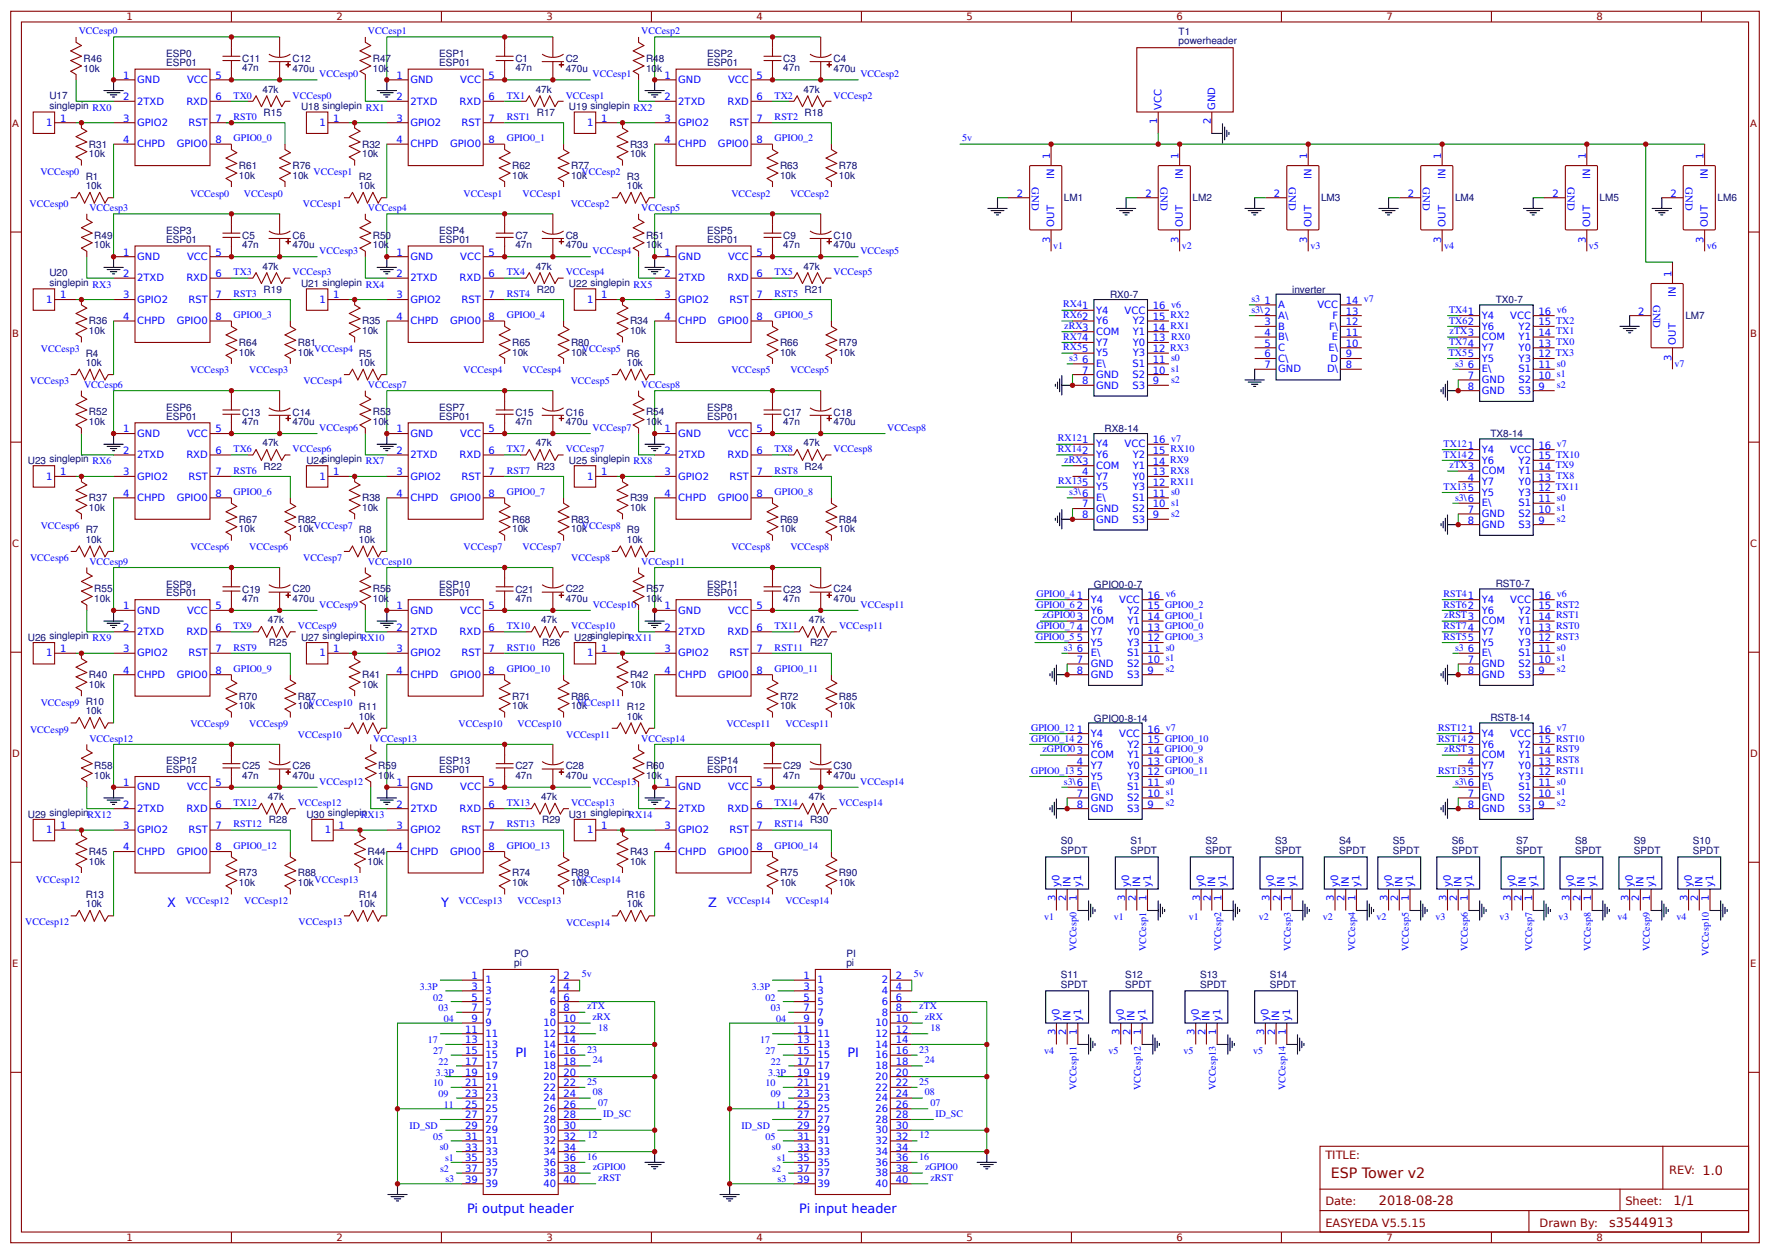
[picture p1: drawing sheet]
<svg xmlns="http://www.w3.org/2000/svg" width="437mm" height="310mm" viewBox="0 0 437 310" stroke-linecap="round" stroke-linejoin="round" font-family="sans-serif">
<defs><g id="words">
<text font-size="3.5" fill="#800" x="328.6" y="290.9">ESP Tower v2</text>
<g font-size="3.2" fill="#00f">
<text x="41.3" y="224">X</text>
<text x="108.9" y="224">Y</text>
<text x="174.9" y="224">Z</text>
<text x="127.3" y="261">PI</text>
<text x="209.3" y="261">PI</text>
<text x="115.4" y="299.4">Pi output header</text>
<text x="197.4" y="299.4">Pi input header</text>
</g>
<g font-size="3.2" fill="#800">
<text x="340.5" y="297.5">2018-08-28</text>
<text x="413.3" y="297.5">1/1</text>
<text x="397.4" y="302.8">s3544913</text>
</g>
<g font-size="2.8" fill="#800">
<text x="327.3" y="286.1">TITLE:</text>
<text x="412.2" y="289.9">REV: 1.0</text>
<text x="327.3" y="297.5">Date:</text>
<text x="401.4" y="297.5">Sheet:</text>
<text x="327.3" y="302.8">EASYEDA V5.5.15</text>
<text x="380.2" y="302.8">Drawn By:</text>
</g>
<g font-size="2.6" fill="#00f">
<text x="254.8" y="46.2" transform="rotate(90 254.8 46.2)">GND</text>
<text x="286.5" y="46.2" transform="rotate(90 286.5 46.2)">GND</text>
<text x="318.3" y="46.2" transform="rotate(90 318.3 46.2)">GND</text>
<text x="351.4" y="46.2" transform="rotate(90 351.4 46.2)">GND</text>
<text x="387.1" y="46.2" transform="rotate(90 387.1 46.2)">GND</text>
<text x="416.2" y="46.2" transform="rotate(90 416.2 46.2)">GND</text>
<text x="408.3" y="75.3" transform="rotate(90 408.3 75.3)">GND</text>
</g>
<g font-size="2.5" fill="#800">
<text x="31.2" y="5">1</text>
<text x="83.1" y="5">2</text>
<text x="134.9" y="5">3</text>
<text x="186.8" y="5">4</text>
<text x="238.7" y="5">5</text>
<text x="290.5" y="5">6</text>
<text x="342.4" y="5">7</text>
<text x="394.2" y="5">8</text>
<text x="3" y="31.4">A</text>
<text x="432.2" y="31.4">A</text>
<text x="3" y="83.2">B</text>
<text x="432.2" y="83.2">B</text>
<text x="3" y="135.1">C</text>
<text x="432.2" y="135.1">C</text>
<text x="3" y="186.9">D</text>
<text x="432.2" y="186.9">D</text>
<text x="3" y="238.8">E</text>
<text x="432.2" y="238.8">E</text>
<text x="31.2" y="306.4">1</text>
<text x="83.1" y="306.4">2</text>
<text x="134.9" y="306.4">3</text>
<text x="186.8" y="306.4">4</text>
<text x="238.7" y="306.4">5</text>
<text x="290.5" y="306.4">6</text>
<text x="342.4" y="306.4">7</text>
<text x="394.2" y="306.4">8</text>
</g>
<g font-size="2.5" fill="#00f">
<text x="19.4" y="8.5">VCCesp0</text>
<text x="90.9" y="8.5">VCCesp1</text>
<text x="158.3" y="8.5">VCCesp2</text>
<text x="30.4" y="19.4">1</text>
<text x="33.9" y="20.5">GND</text>
<text x="46.2" y="20.5">VCC</text>
<text x="53.2" y="19.4">5</text>
<text x="78.8" y="19.1">VCCesp0</text>
<text x="97.9" y="19.4">1</text>
<text x="101.3" y="20.5">GND</text>
<text x="113.7" y="20.5">VCC</text>
<text x="120.6" y="19.4">5</text>
<text x="146.3" y="19.1">VCCesp1</text>
<text x="164.1" y="19.4">1</text>
<text x="167.5" y="20.5">GND</text>
<text x="179.8" y="20.5">VCC</text>
<text x="186.8" y="19.4">5</text>
<text x="212.5" y="19">VCCesp2</text>
<text x="30.4" y="24.7">2</text>
<text x="33.9" y="25.8">2TXD</text>
<text x="46" y="25.8">RXD</text>
<text x="53.2" y="24.7">6</text>
<text x="57.7" y="24.3">TX0</text>
<text x="57.7" y="29.6">RST0</text>
<text x="72.2" y="24.3">VCCesp0</text>
<text x="97.9" y="24.7">2</text>
<text x="101.3" y="25.8">2TXD</text>
<text x="113.5" y="25.8">RXD</text>
<text x="120.6" y="24.7">6</text>
<text x="125.1" y="24.3">TX1</text>
<text x="125.2" y="29.6">RST1</text>
<text x="139.7" y="24.3">VCCesp1</text>
<text x="164.1" y="24.7">2</text>
<text x="167.5" y="25.8">2TXD</text>
<text x="179.6" y="25.8">RXD</text>
<text x="186.8" y="24.7">6</text>
<text x="191.3" y="24.3">TX2</text>
<text x="191.3" y="29.6">RST2</text>
<text x="205.9" y="24.3">VCCesp2</text>
<text x="286.8" y="27.1" transform="rotate(-90 286.8 27.1)">VCC</text>
<text x="300" y="27.1" transform="rotate(-90 300 27.1)">GND</text>
<text x="11.4" y="31.1">1</text>
<text x="14.8" y="30">1</text>
<text x="30.4" y="30">3</text>
<text x="30.4" y="35.3">4</text>
<text x="33.9" y="31.1">GPIO2</text>
<text x="46.5" y="31.1">RST</text>
<text x="53.2" y="30">7</text>
<text x="53.2" y="35.3">8</text>
<text x="57.7" y="34.9">GPIO0_0</text>
<text x="78.9" y="31.1">1</text>
<text x="82.3" y="30">1</text>
<text x="97.9" y="30">3</text>
<text x="97.9" y="35.3">4</text>
<text x="101.3" y="31.1">GPIO2</text>
<text x="114" y="31.1">RST</text>
<text x="120.6" y="30">7</text>
<text x="120.6" y="35.3">8</text>
<text x="125.2" y="34.9">GPIO0_1</text>
<text x="145" y="31.1">1</text>
<text x="148.4" y="30">1</text>
<text x="164.1" y="30">3</text>
<text x="164.1" y="35.3">4</text>
<text x="167.5" y="31.1">GPIO2</text>
<text x="180.1" y="31.1">RST</text>
<text x="186.8" y="30">7</text>
<text x="186.8" y="35.3">8</text>
<text x="191.3" y="34.9">GPIO0_2</text>
<text x="237.6" y="34.9">5v</text>
<text x="285.8" y="30.5" transform="rotate(-90 285.8 30.5)">1</text>
<text x="299" y="30.5" transform="rotate(-90 299 30.5)">2</text>
<text x="33.9" y="36.4">CHPD</text>
<text x="43.7" y="36.4">GPIO0</text>
<text x="101.3" y="36.4">CHPD</text>
<text x="111.1" y="36.4">GPIO0</text>
<text x="167.5" y="36.4">CHPD</text>
<text x="177.3" y="36.4">GPIO0</text>
<text x="259.3" y="39.3" transform="rotate(-90 259.3 39.3)">1</text>
<text x="291" y="39.3" transform="rotate(-90 291 39.3)">1</text>
<text x="322.8" y="39.3" transform="rotate(-90 322.8 39.3)">1</text>
<text x="355.9" y="39.3" transform="rotate(-90 355.9 39.3)">1</text>
<text x="391.6" y="39.3" transform="rotate(-90 391.6 39.3)">1</text>
<text x="420.7" y="39.3" transform="rotate(-90 420.7 39.3)">1</text>
<text x="10" y="43.2">VCCesp0</text>
<text x="77.4" y="43.2">VCCesp1</text>
<text x="143.6" y="43.2">VCCesp2</text>
<text x="260.3" y="44.2" transform="rotate(-90 260.3 44.2)">IN</text>
<text x="292.1" y="44.2" transform="rotate(-90 292.1 44.2)">IN</text>
<text x="323.8" y="44.2" transform="rotate(-90 323.8 44.2)">IN</text>
<text x="356.9" y="44.2" transform="rotate(-90 356.9 44.2)">IN</text>
<text x="392.6" y="44.2" transform="rotate(-90 392.6 44.2)">IN</text>
<text x="421.7" y="44.2" transform="rotate(-90 421.7 44.2)">IN</text>
<text x="7.3" y="51.2">VCCesp0</text>
<text x="22.1" y="52.1">VCCesp3</text>
<text x="47" y="48.5">VCCesp0</text>
<text x="60.2" y="48.5">VCCesp0</text>
<text x="74.8" y="51.2">VCCesp1</text>
<text x="90.9" y="52.1">VCCesp4</text>
<text x="114.5" y="48.5">VCCesp1</text>
<text x="129" y="48.5">VCCesp1</text>
<text x="140.9" y="51.2">VCCesp2</text>
<text x="158.3" y="52.1">VCCesp5</text>
<text x="180.6" y="48.5">VCCesp2</text>
<text x="195.2" y="48.5">VCCesp2</text>
<text x="251.1" y="48.6">2</text>
<text x="282.9" y="48.6">2</text>
<text x="314.6" y="48.6">2</text>
<text x="347.7" y="48.6">2</text>
<text x="383.4" y="48.6">2</text>
<text x="412.5" y="48.6">2</text>
<text x="259.3" y="59.9" transform="rotate(-90 259.3 59.9)">3</text>
<text x="260.3" y="56" transform="rotate(-90 260.3 56)">OUT</text>
<text x="291" y="59.9" transform="rotate(-90 291 59.9)">3</text>
<text x="292.1" y="56" transform="rotate(-90 292.1 56)">OUT</text>
<text x="322.8" y="59.9" transform="rotate(-90 322.8 59.9)">3</text>
<text x="323.8" y="56" transform="rotate(-90 323.8 56)">OUT</text>
<text x="355.9" y="59.9" transform="rotate(-90 355.9 59.9)">3</text>
<text x="356.9" y="56" transform="rotate(-90 356.9 56)">OUT</text>
<text x="391.6" y="59.9" transform="rotate(-90 391.6 59.9)">3</text>
<text x="392.6" y="56" transform="rotate(-90 392.6 56)">OUT</text>
<text x="420.7" y="59.9" transform="rotate(-90 420.7 59.9)">3</text>
<text x="421.7" y="56" transform="rotate(-90 421.7 56)">OUT</text>
<text x="30.4" y="63.1">1</text>
<text x="33.9" y="64.2">GND</text>
<text x="46.2" y="64.2">VCC</text>
<text x="53.2" y="63.1">5</text>
<text x="78.9" y="62.7">VCCesp3</text>
<text x="97.9" y="63.1">1</text>
<text x="101.3" y="64.2">GND</text>
<text x="113.7" y="64.2">VCC</text>
<text x="120.6" y="63.1">5</text>
<text x="146.3" y="62.7">VCCesp4</text>
<text x="164.1" y="63.1">1</text>
<text x="167.5" y="64.2">GND</text>
<text x="179.8" y="64.2">VCC</text>
<text x="186.8" y="63.1">5</text>
<text x="212.5" y="62.7">VCCesp5</text>
<text x="260.1" y="61.4">v1</text>
<text x="291.8" y="61.4">v2</text>
<text x="323.6" y="61.4">v3</text>
<text x="356.7" y="61.4">v4</text>
<text x="392.4" y="61.4">v5</text>
<text x="421.5" y="61.4">v6</text>
<text x="30.4" y="68.4">2</text>
<text x="33.9" y="69.5">2TXD</text>
<text x="46" y="69.5">RXD</text>
<text x="53.2" y="68.4">6</text>
<text x="57.7" y="68">TX3</text>
<text x="72.2" y="68">VCCesp3</text>
<text x="97.9" y="68.4">2</text>
<text x="101.3" y="69.5">2TXD</text>
<text x="113.5" y="69.5">RXD</text>
<text x="120.6" y="68.4">6</text>
<text x="125.1" y="68">TX4</text>
<text x="139.7" y="68">VCCesp4</text>
<text x="164.1" y="68.4">2</text>
<text x="167.5" y="69.5">2TXD</text>
<text x="179.6" y="69.5">RXD</text>
<text x="186.8" y="68.4">6</text>
<text x="191.3" y="68">TX5</text>
<text x="205.9" y="68">VCCesp5</text>
<text x="412.7" y="68.4" transform="rotate(-90 412.7 68.4)">1</text>
<text x="11.4" y="74.7">1</text>
<text x="14.8" y="73.7">1</text>
<text x="30.4" y="73.7">3</text>
<text x="33.9" y="74.7">GPIO2</text>
<text x="46.5" y="74.7">RST</text>
<text x="53.2" y="73.7">7</text>
<text x="57.7" y="73.3">RST3</text>
<text x="78.9" y="74.7">1</text>
<text x="82.3" y="73.7">1</text>
<text x="97.9" y="73.7">3</text>
<text x="101.3" y="74.7">GPIO2</text>
<text x="114" y="74.7">RST</text>
<text x="120.6" y="73.7">7</text>
<text x="125.2" y="73.3">RST4</text>
<text x="145" y="74.7">1</text>
<text x="148.4" y="73.7">1</text>
<text x="164.1" y="73.7">3</text>
<text x="167.5" y="74.7">GPIO2</text>
<text x="180.1" y="74.7">RST</text>
<text x="186.8" y="73.7">7</text>
<text x="191.3" y="73.3">RST5</text>
<text x="262.6" y="75.9">RX41</text>
<text x="270.7" y="77.4">Y4</text>
<text x="277.7" y="77.4">VCC</text>
<text x="284.7" y="76.3">16 v6</text>
<text x="309" y="74.6">s3</text>
<text x="309" y="77.3">s3\2</text>
<text x="312.2" y="75">1</text>
<text x="315.6" y="76.1">A</text>
<text x="325.3" y="76.1">VCC</text>
<text x="332.3" y="77.7">13</text>
<text x="332.3" y="75">14 v7</text>
<text x="357.8" y="77.3">TX41</text>
<text x="379.9" y="77.7">16 v6</text>
<text x="404.6" y="77.7">2</text>
<text x="413.8" y="73.4" transform="rotate(-90 413.8 73.4)">IN</text>
<text x="30.4" y="79">4</text>
<text x="33.9" y="80">CHPD</text>
<text x="43.7" y="80">GPIO0</text>
<text x="53.2" y="79">8</text>
<text x="57.7" y="78.6">GPIO0_3</text>
<text x="97.9" y="79">4</text>
<text x="101.3" y="80">CHPD</text>
<text x="111.1" y="80">GPIO0</text>
<text x="120.6" y="79">8</text>
<text x="125.2" y="78.6">GPIO0_4</text>
<text x="164.1" y="79">4</text>
<text x="167.5" y="80">CHPD</text>
<text x="177.3" y="80">GPIO0</text>
<text x="186.8" y="79">8</text>
<text x="191.3" y="78.6">GPIO0_5</text>
<text x="262.6" y="78.5">RX62</text>
<text x="262.6" y="83.8">RX74</text>
<text x="262.8" y="81.2">zRX3</text>
<text x="270.7" y="80">Y6</text>
<text x="270.7" y="82.7">COM</text>
<text x="279.8" y="82.7">Y1</text>
<text x="279.8" y="80">Y2</text>
<text x="284.7" y="81.6">14 RX1</text>
<text x="284.7" y="79">15 RX2</text>
<text x="312.2" y="80.3">3</text>
<text x="312.2" y="82.9">4</text>
<text x="315.6" y="78.7">A\</text>
<text x="315.6" y="81.4">B</text>
<text x="328.2" y="81.4">F\</text>
<text x="329" y="78.7">F</text>
<text x="332.3" y="82.9">11</text>
<text x="332.3" y="80.3">12</text>
<text x="357.8" y="79.9">TX62</text>
<text x="358" y="82.6">zTX3</text>
<text x="365.9" y="78.7">Y4</text>
<text x="365.9" y="81.4">Y6</text>
<text x="372.9" y="78.7">VCC</text>
<text x="375" y="81.4">Y2</text>
<text x="379.9" y="82.9">14 TX1</text>
<text x="379.9" y="80.3">15 TX2</text>
<text x="10.1" y="86.9">VCCesp3</text>
<text x="77.6" y="86.9">VCCesp4</text>
<text x="143.7" y="86.9">VCCesp5</text>
<text x="262.6" y="86.5">RX55</text>
<text x="264.1" y="89.2">s3</text>
<text x="267.2" y="89.6">6</text>
<text x="270.7" y="85.3">Y7</text>
<text x="270.7" y="88">Y5</text>
<text x="279.8" y="88">Y3</text>
<text x="279.8" y="85.3">Y0</text>
<text x="284.7" y="89.6">11 s0</text>
<text x="284.7" y="86.9">12 RX3</text>
<text x="284.7" y="84.3">13 RX0</text>
<text x="312.2" y="85.6">5</text>
<text x="312.2" y="88.2">6</text>
<text x="315.6" y="84">B\</text>
<text x="315.6" y="86.7">C</text>
<text x="315.6" y="89.3">C\</text>
<text x="328.1" y="86.7">E\</text>
<text x="328.6" y="89.3">D</text>
<text x="328.9" y="84">E</text>
<text x="332.3" y="88.2">9</text>
<text x="332.3" y="85.6">10</text>
<text x="357.7" y="87.9">TX55</text>
<text x="357.8" y="85.2">TX74</text>
<text x="365.9" y="84">COM</text>
<text x="365.9" y="86.7">Y7</text>
<text x="365.9" y="89.3">Y5</text>
<text x="375" y="89.3">Y3</text>
<text x="375" y="86.7">Y0</text>
<text x="375" y="84">Y1</text>
<text x="379.9" y="88.2">12 TX3</text>
<text x="379.9" y="85.6">13 TX0</text>
<text x="412.7" y="89" transform="rotate(-90 412.7 89)">3</text>
<text x="413.8" y="85.1" transform="rotate(-90 413.8 85.1)">OUT</text>
<text x="7.5" y="94.9">VCCesp3</text>
<text x="20.8" y="95.8">VCCesp6</text>
<text x="47" y="92.2">VCCesp3</text>
<text x="61.6" y="92.2">VCCesp3</text>
<text x="74.9" y="94.9">VCCesp4</text>
<text x="90.9" y="95.8">VCCesp7</text>
<text x="114.5" y="92.2">VCCesp4</text>
<text x="129" y="92.2">VCCesp4</text>
<text x="140.9" y="94.8">VCCesp5</text>
<text x="158.3" y="95.8">VCCesp8</text>
<text x="180.6" y="92.2">VCCesp5</text>
<text x="195.2" y="92.2">VCCesp5</text>
<text x="267.2" y="92.2">7</text>
<text x="267.2" y="94.9">8</text>
<text x="270.7" y="90.6">E\</text>
<text x="270.7" y="93.3">GND</text>
<text x="270.7" y="95.9">GND</text>
<text x="279.7" y="95.9">S3</text>
<text x="279.7" y="93.3">S2</text>
<text x="279.7" y="90.6">S1</text>
<text x="284.7" y="94.9">9</text>
<text x="284.7" y="92.2">10 s1</text>
<text x="289.2" y="94.5">s2</text>
<text x="312.2" y="90.9">7</text>
<text x="315.6" y="91.9">GND</text>
<text x="327.7" y="91.9">D\</text>
<text x="332.3" y="90.9">8</text>
<text x="359.3" y="90.5">s3</text>
<text x="362.5" y="90.9">6</text>
<text x="362.5" y="93.5">7</text>
<text x="365.9" y="91.9">E\</text>
<text x="365.9" y="94.6">GND</text>
<text x="374.9" y="94.6">S2</text>
<text x="374.9" y="91.9">S1</text>
<text x="379.9" y="93.5">10 s1</text>
<text x="379.9" y="90.9">11 s0</text>
<text x="384.4" y="95.8">s2</text>
<text x="413.5" y="90.5">v7</text>
<text x="362.5" y="96.2">8</text>
<text x="365.9" y="97.2">GND</text>
<text x="374.9" y="97.2">S3</text>
<text x="379.9" y="96.2">9</text>
<text x="30.4" y="106.8">1</text>
<text x="33.9" y="107.8">GND</text>
<text x="46.2" y="107.8">VCC</text>
<text x="53.2" y="106.8">5</text>
<text x="78.9" y="106.3">VCCesp6</text>
<text x="97.9" y="106.8">1</text>
<text x="101.3" y="107.8">GND</text>
<text x="113.7" y="107.8">VCC</text>
<text x="120.6" y="106.8">5</text>
<text x="146.3" y="106.3">VCCesp7</text>
<text x="164.1" y="106.8">1</text>
<text x="167.5" y="107.8">GND</text>
<text x="179.8" y="107.8">VCC</text>
<text x="186.8" y="106.8">5</text>
<text x="219.1" y="106.3">VCCesp8</text>
<text x="30.4" y="112.1">2</text>
<text x="33.9" y="113.1">2TXD</text>
<text x="46" y="113.1">RXD</text>
<text x="53.2" y="112.1">6</text>
<text x="57.7" y="111.7">TX6</text>
<text x="72.2" y="111.6">VCCesp6</text>
<text x="97.9" y="112.1">2</text>
<text x="101.3" y="113.1">2TXD</text>
<text x="113.5" y="113.1">RXD</text>
<text x="120.6" y="112.1">6</text>
<text x="125.1" y="111.7">TX7</text>
<text x="139.7" y="111.6">VCCesp7</text>
<text x="164.1" y="112.1">2</text>
<text x="167.5" y="113.1">2TXD</text>
<text x="179.6" y="113.1">RXD</text>
<text x="186.8" y="112.1">6</text>
<text x="191.3" y="111.7">TX8</text>
<text x="205.9" y="111.6">VCCesp8</text>
<text x="261.3" y="108.9">RX121</text>
<text x="261.3" y="111.6">RX142</text>
<text x="270.7" y="110.5">Y4</text>
<text x="270.7" y="113.1">Y6</text>
<text x="277.7" y="110.5">VCC</text>
<text x="279.8" y="113.1">Y2</text>
<text x="284.7" y="112.1">15 RX10</text>
<text x="284.7" y="109.4">16 v7</text>
<text x="356.5" y="110.3">TX121</text>
<text x="356.5" y="112.9">TX142</text>
<text x="365.9" y="111.8">Y4</text>
<text x="372.9" y="111.8">VCC</text>
<text x="379.9" y="113.4">15 TX10</text>
<text x="379.9" y="110.7">16 v7</text>
<text x="11.4" y="118.4">1</text>
<text x="14.8" y="117.3">1</text>
<text x="30.4" y="117.3">3</text>
<text x="33.9" y="118.4">GPIO2</text>
<text x="46.5" y="118.4">RST</text>
<text x="53.2" y="117.3">7</text>
<text x="57.7" y="116.9">RST6</text>
<text x="78.9" y="118.4">1</text>
<text x="82.3" y="117.3">1</text>
<text x="97.9" y="117.3">3</text>
<text x="101.3" y="118.4">GPIO2</text>
<text x="114" y="118.4">RST</text>
<text x="120.6" y="117.3">7</text>
<text x="125.2" y="116.9">RST7</text>
<text x="145" y="118.4">1</text>
<text x="148.4" y="117.3">1</text>
<text x="164.1" y="117.3">3</text>
<text x="167.5" y="118.4">GPIO2</text>
<text x="180.1" y="118.4">RST</text>
<text x="186.8" y="117.3">7</text>
<text x="191.3" y="116.9">RST8</text>
<text x="261.3" y="119.5">RX135</text>
<text x="262.8" y="114.3">zRX3</text>
<text x="267.2" y="117.3">4</text>
<text x="270.7" y="115.8">COM</text>
<text x="270.7" y="118.4">Y7</text>
<text x="279.8" y="118.4">Y0</text>
<text x="279.8" y="115.8">Y1</text>
<text x="284.7" y="120">12 RX11</text>
<text x="284.7" y="117.3">13 RX8</text>
<text x="284.7" y="114.7">14 RX9</text>
<text x="358" y="115.6">zTX3</text>
<text x="362.5" y="118.7">4</text>
<text x="365.9" y="114.4">Y6</text>
<text x="365.9" y="117.1">COM</text>
<text x="365.9" y="119.7">Y7</text>
<text x="375" y="119.7">Y0</text>
<text x="375" y="117.1">Y1</text>
<text x="375" y="114.4">Y2</text>
<text x="379.9" y="118.7">13 TX8</text>
<text x="379.9" y="116">14 TX9</text>
<text x="30.4" y="122.6">4</text>
<text x="33.9" y="123.7">CHPD</text>
<text x="43.7" y="123.7">GPIO0</text>
<text x="53.2" y="122.6">8</text>
<text x="57.7" y="122.2">GPIO0_6</text>
<text x="97.9" y="122.6">4</text>
<text x="101.3" y="123.7">CHPD</text>
<text x="111.1" y="123.7">GPIO0</text>
<text x="120.6" y="122.6">8</text>
<text x="125.2" y="122.2">GPIO0_7</text>
<text x="164.1" y="122.6">4</text>
<text x="167.5" y="123.7">CHPD</text>
<text x="177.3" y="123.7">GPIO0</text>
<text x="186.8" y="122.6">8</text>
<text x="191.3" y="122.2">GPIO0_8</text>
<text x="264.1" y="122.2">s3\6</text>
<text x="267.2" y="125.3">7</text>
<text x="270.7" y="121">Y5</text>
<text x="270.7" y="123.7">E\</text>
<text x="279.7" y="123.7">S1</text>
<text x="279.8" y="121">Y3</text>
<text x="284.7" y="125.3">10 s1</text>
<text x="284.7" y="122.6">11 s0</text>
<text x="356.5" y="120.9">TX135</text>
<text x="359.3" y="123.6">s3\6</text>
<text x="365.9" y="122.4">Y5</text>
<text x="365.9" y="125">E\</text>
<text x="374.9" y="125">S1</text>
<text x="375" y="122.4">Y3</text>
<text x="379.9" y="124">11 s0</text>
<text x="379.9" y="121.3">12 TX11</text>
<text x="10.1" y="130.6">VCCesp6</text>
<text x="77.5" y="130.6">VCCesp7</text>
<text x="143.7" y="130.6">VCCesp8</text>
<text x="267.2" y="127.9">8</text>
<text x="270.7" y="126.3">GND</text>
<text x="270.7" y="129">GND</text>
<text x="279.7" y="129">S3</text>
<text x="279.7" y="126.3">S2</text>
<text x="284.7" y="127.9">9</text>
<text x="289.2" y="127.5">s2</text>
<text x="362.5" y="126.6">7</text>
<text x="362.5" y="129.2">8</text>
<text x="365.9" y="127.7">GND</text>
<text x="365.9" y="130.3">GND</text>
<text x="374.9" y="130.3">S3</text>
<text x="374.9" y="127.7">S2</text>
<text x="379.9" y="129.2">9</text>
<text x="379.9" y="126.6">10 s1</text>
<text x="384.4" y="128.9">s2</text>
<text x="47" y="135.8">VCCesp6</text>
<text x="61.6" y="135.8">VCCesp6</text>
<text x="114.5" y="135.8">VCCesp7</text>
<text x="129" y="135.8">VCCesp7</text>
<text x="180.6" y="135.8">VCCesp8</text>
<text x="195.2" y="135.8">VCCesp8</text>
<text x="7.4" y="138.5">VCCesp6</text>
<text x="22.1" y="139.4">VCCesp9</text>
<text x="74.9" y="138.5">VCCesp7</text>
<text x="90.9" y="139.4">VCCesp10</text>
<text x="141" y="138.5">VCCesp8</text>
<text x="158.3" y="139.4">VCCesp11</text>
<text x="256" y="147.4">GPIO0_4</text>
<text x="265.9" y="147.8">1</text>
<text x="269.3" y="148.8">Y4</text>
<text x="276.4" y="148.8">VCC</text>
<text x="283.4" y="147.8">16 v6</text>
<text x="356.5" y="147.3">RST41</text>
<text x="356.5" y="150">RST62</text>
<text x="365.9" y="148.8">Y4</text>
<text x="372.9" y="148.8">VCC</text>
<text x="379.9" y="147.8">16 v6</text>
<text x="30.4" y="150.4">1</text>
<text x="30.4" y="155.7">2</text>
<text x="33.9" y="151.5">GND</text>
<text x="46.2" y="151.5">VCC</text>
<text x="53.2" y="150.4">5</text>
<text x="53.2" y="155.7">6</text>
<text x="57.7" y="155.3">TX9</text>
<text x="73.6" y="155.3">VCCesp9</text>
<text x="78.9" y="150">VCCesp9</text>
<text x="97.9" y="150.4">1</text>
<text x="97.9" y="155.7">2</text>
<text x="101.3" y="151.5">GND</text>
<text x="113.7" y="151.5">VCC</text>
<text x="120.6" y="150.4">5</text>
<text x="120.6" y="155.7">6</text>
<text x="125.1" y="155.3">TX10</text>
<text x="141.1" y="155.3">VCCesp10</text>
<text x="146.4" y="150">VCCesp10</text>
<text x="164.1" y="150.4">1</text>
<text x="164.1" y="155.7">2</text>
<text x="167.5" y="151.5">GND</text>
<text x="179.8" y="151.5">VCC</text>
<text x="186.8" y="150.4">5</text>
<text x="186.8" y="155.7">6</text>
<text x="191.3" y="155.3">TX11</text>
<text x="207.2" y="155.3">VCCesp11</text>
<text x="212.5" y="150">VCCesp11</text>
<text x="256" y="150">GPIO0_6</text>
<text x="256" y="155.3">GPIO0_7</text>
<text x="257.4" y="152.7">zGPIO03</text>
<text x="265.9" y="150.4">2</text>
<text x="265.9" y="155.7">4</text>
<text x="269.3" y="151.5">Y6</text>
<text x="269.3" y="154.1">COM</text>
<text x="278.4" y="154.1">Y1</text>
<text x="278.4" y="151.5">Y2</text>
<text x="283.4" y="155.7">13 GPIO0_0</text>
<text x="283.4" y="153.1">14 GPIO0_1</text>
<text x="283.4" y="150.4">15 GPIO0_2</text>
<text x="356.5" y="155.3">RST74</text>
<text x="356.7" y="152.7">zRST3</text>
<text x="365.9" y="151.5">Y6</text>
<text x="365.9" y="154.1">COM</text>
<text x="375" y="154.1">Y1</text>
<text x="375" y="151.5">Y2</text>
<text x="379.9" y="155.7">13 RST0</text>
<text x="379.9" y="153.1">14 RST1</text>
<text x="379.9" y="150.4">15 RST2</text>
<text x="14.8" y="161">1</text>
<text x="30.4" y="161">3</text>
<text x="33.9" y="156.8">2TXD</text>
<text x="46" y="156.8">RXD</text>
<text x="53.2" y="161">7</text>
<text x="57.7" y="160.6">RST9</text>
<text x="82.3" y="161">1</text>
<text x="97.9" y="161">3</text>
<text x="101.3" y="156.8">2TXD</text>
<text x="113.5" y="156.8">RXD</text>
<text x="120.6" y="161">7</text>
<text x="125.2" y="160.6">RST10</text>
<text x="148.4" y="161">1</text>
<text x="164.1" y="161">3</text>
<text x="167.5" y="156.8">2TXD</text>
<text x="179.6" y="156.8">RXD</text>
<text x="186.8" y="161">7</text>
<text x="191.3" y="160.6">RST11</text>
<text x="255.9" y="158">GPIO0_5</text>
<text x="262.7" y="160.6">s3</text>
<text x="265.9" y="158.4">5</text>
<text x="265.9" y="161">6</text>
<text x="269.3" y="156.8">Y7</text>
<text x="269.3" y="159.4">Y5</text>
<text x="278.4" y="159.4">Y3</text>
<text x="278.4" y="156.8">Y0</text>
<text x="283.4" y="161">11 s0</text>
<text x="283.4" y="158.4">12 GPIO0_3</text>
<text x="356.5" y="157.9">RST55</text>
<text x="359.3" y="160.6">s3</text>
<text x="362.5" y="161">6</text>
<text x="365.9" y="156.8">Y7</text>
<text x="365.9" y="159.4">Y5</text>
<text x="375" y="159.4">Y3</text>
<text x="375" y="156.8">Y0</text>
<text x="379.9" y="161">11 s0</text>
<text x="379.9" y="158.4">12 RST3</text>
<text x="11.4" y="162.1">1</text>
<text x="30.4" y="166.3">4</text>
<text x="33.9" y="162.1">GPIO2</text>
<text x="33.9" y="167.3">CHPD</text>
<text x="43.7" y="167.3">GPIO0</text>
<text x="46.5" y="162.1">RST</text>
<text x="53.2" y="166.3">8</text>
<text x="57.7" y="165.9">GPIO0_9</text>
<text x="78.9" y="162.1">1</text>
<text x="97.9" y="166.3">4</text>
<text x="101.3" y="162.1">GPIO2</text>
<text x="101.3" y="167.3">CHPD</text>
<text x="111.1" y="167.3">GPIO0</text>
<text x="114" y="162.1">RST</text>
<text x="120.6" y="166.3">8</text>
<text x="125.2" y="165.9">GPIO0_10</text>
<text x="145" y="162.1">1</text>
<text x="164.1" y="166.3">4</text>
<text x="167.5" y="162.1">GPIO2</text>
<text x="167.5" y="167.3">CHPD</text>
<text x="177.3" y="167.3">GPIO0</text>
<text x="180.1" y="162.1">RST</text>
<text x="186.8" y="166.3">8</text>
<text x="191.3" y="165.9">GPIO0_11</text>
<text x="265.9" y="163.6">7</text>
<text x="265.9" y="166.3">8</text>
<text x="269.3" y="162.1">E\</text>
<text x="269.3" y="164.7">GND</text>
<text x="269.3" y="167.3">GND</text>
<text x="278.4" y="167.3">S3</text>
<text x="278.4" y="164.7">S2</text>
<text x="278.4" y="162.1">S1</text>
<text x="283.4" y="166.3">9</text>
<text x="283.4" y="163.6">10 s1</text>
<text x="287.9" y="165.9">s2</text>
<text x="362.5" y="163.6">7</text>
<text x="362.5" y="166.3">8</text>
<text x="365.9" y="162.1">E\</text>
<text x="365.9" y="164.7">GND</text>
<text x="365.9" y="167.3">GND</text>
<text x="374.9" y="167.3">S3</text>
<text x="374.9" y="164.7">S2</text>
<text x="374.9" y="162.1">S1</text>
<text x="379.9" y="166.3">9</text>
<text x="379.9" y="163.6">10 s1</text>
<text x="384.4" y="165.9">s2</text>
<text x="10.1" y="174.2">VCCesp9 R10</text>
<text x="47" y="179.5">VCCesp9</text>
<text x="61.6" y="179.5">VCCesp9</text>
<text x="76.2" y="174.2">VCCesp10</text>
<text x="113.2" y="179.5">VCCesp10</text>
<text x="127.8" y="179.5">VCCesp10</text>
<text x="142.4" y="174.2">VCCesp11</text>
<text x="179.4" y="179.5">VCCesp11</text>
<text x="193.9" y="179.5">VCCesp11</text>
<text x="7.4" y="180.8">VCCesp9</text>
<text x="22.1" y="183.1">VCCesp12</text>
<text x="73.6" y="182.2">VCCesp10</text>
<text x="92.2" y="183.1">VCCesp13</text>
<text x="139.8" y="182.2">VCCesp11</text>
<text x="158.3" y="183.1">VCCesp14</text>
<text x="254.6" y="180.4">GPIO0_12</text>
<text x="254.6" y="183.1">GPIO0_14</text>
<text x="257.4" y="185.7">zGPIO03</text>
<text x="265.9" y="180.8">1</text>
<text x="265.9" y="183.5">2</text>
<text x="269.3" y="181.9">Y4</text>
<text x="269.3" y="184.5">Y6</text>
<text x="276.4" y="181.9">VCC</text>
<text x="278.4" y="184.5">Y2</text>
<text x="283.4" y="183.5">15 GPIO0_10</text>
<text x="283.4" y="180.8">16 v7</text>
<text x="355.2" y="180.4">RST121</text>
<text x="355.2" y="183.1">RST142</text>
<text x="356.7" y="185.7">zRST3</text>
<text x="365.9" y="181.9">Y4</text>
<text x="365.9" y="184.5">Y6</text>
<text x="372.9" y="181.9">VCC</text>
<text x="375" y="184.5">Y2</text>
<text x="379.9" y="183.5">15 RST10</text>
<text x="379.9" y="180.8">16 v7</text>
<text x="254.6" y="191">GPIO0_13</text>
<text x="265.9" y="188.8">4</text>
<text x="265.9" y="191.4">5</text>
<text x="269.3" y="187.2">COM</text>
<text x="269.3" y="189.8">Y7</text>
<text x="278.4" y="189.8">Y0</text>
<text x="278.4" y="187.2">Y1</text>
<text x="283.4" y="191.4">12 GPIO0_11</text>
<text x="283.4" y="188.8">13 GPIO0_8</text>
<text x="283.4" y="186.1">14 GPIO0_9</text>
<text x="355.2" y="191">RST135</text>
<text x="362.5" y="188.8">4</text>
<text x="365.9" y="187.2">COM</text>
<text x="365.9" y="189.8">Y7</text>
<text x="375" y="189.8">Y0</text>
<text x="375" y="187.2">Y1</text>
<text x="379.9" y="191.4">12 RST11</text>
<text x="379.9" y="188.8">13 RST8</text>
<text x="379.9" y="186.1">14 RST9</text>
<text x="30.4" y="194.1">1</text>
<text x="33.9" y="195.1">GND</text>
<text x="46.2" y="195.1">VCC</text>
<text x="53.2" y="194.1">5</text>
<text x="78.8" y="193.7">VCCesp12</text>
<text x="97.9" y="194.1">1</text>
<text x="101.3" y="195.1">GND</text>
<text x="113.7" y="195.1">VCC</text>
<text x="120.6" y="194.1">5</text>
<text x="146.3" y="193.7">VCCesp13</text>
<text x="164.1" y="194.1">1</text>
<text x="167.5" y="195.1">GND</text>
<text x="179.8" y="195.1">VCC</text>
<text x="186.8" y="194.1">5</text>
<text x="212.4" y="193.7">VCCesp14</text>
<text x="262.7" y="193.7">s3\6</text>
<text x="265.9" y="196.7">7</text>
<text x="269.3" y="192.5">Y5</text>
<text x="269.3" y="195.1">E\</text>
<text x="269.3" y="197.8">GND</text>
<text x="278.4" y="197.8">S2</text>
<text x="278.4" y="195.1">S1</text>
<text x="278.4" y="192.5">Y3</text>
<text x="283.4" y="196.7">10 s1</text>
<text x="283.4" y="194.1">11 s0</text>
<text x="359.3" y="193.7">s3\6</text>
<text x="362.5" y="196.7">7</text>
<text x="365.9" y="192.5">Y5</text>
<text x="365.9" y="195.1">E\</text>
<text x="365.9" y="197.8">GND</text>
<text x="374.9" y="197.8">S2</text>
<text x="374.9" y="195.1">S1</text>
<text x="375" y="192.5">Y3</text>
<text x="379.9" y="196.7">10 s1</text>
<text x="379.9" y="194.1">11 s0</text>
<text x="30.4" y="199.4">2</text>
<text x="33.9" y="200.4">2TXD</text>
<text x="46" y="200.4">RXD</text>
<text x="53.2" y="199.4">6</text>
<text x="57.7" y="199">TX12</text>
<text x="73.5" y="199">VCCesp12</text>
<text x="89.1" y="202">RX13</text>
<text x="97.9" y="199.4">2</text>
<text x="101.3" y="200.4">2TXD</text>
<text x="113.5" y="200.4">RXD</text>
<text x="120.6" y="199.4">6</text>
<text x="125.1" y="199">TX13</text>
<text x="141" y="199">VCCesp13</text>
<text x="164.1" y="199.4">2</text>
<text x="167.5" y="200.4">2TXD</text>
<text x="179.6" y="200.4">RXD</text>
<text x="186.8" y="199.4">6</text>
<text x="191.3" y="199">TX14</text>
<text x="207.1" y="199">VCCesp14</text>
<text x="265.9" y="199.4">8</text>
<text x="269.3" y="200.4">GND</text>
<text x="278.4" y="200.4">S3</text>
<text x="283.4" y="199.4">9</text>
<text x="287.9" y="199">s2</text>
<text x="362.5" y="199.4">8</text>
<text x="365.9" y="200.4">GND</text>
<text x="374.9" y="200.4">S3</text>
<text x="379.9" y="199.4">9</text>
<text x="384.4" y="199">s2</text>
<text x="11.4" y="205.7">1</text>
<text x="14.8" y="204.7">1</text>
<text x="30.4" y="204.7">3</text>
<text x="30.4" y="209.9">4</text>
<text x="33.9" y="205.7">GPIO2</text>
<text x="46.5" y="205.7">RST</text>
<text x="53.2" y="204.7">7</text>
<text x="53.2" y="209.9">8</text>
<text x="57.7" y="204.3">RST12</text>
<text x="57.7" y="209.5">GPIO0_12</text>
<text x="80.2" y="205.7">1</text>
<text x="83.6" y="204.7">1</text>
<text x="97.9" y="204.7">3</text>
<text x="97.9" y="209.9">4</text>
<text x="101.3" y="205.7">GPIO2</text>
<text x="114" y="205.7">RST</text>
<text x="120.6" y="204.7">7</text>
<text x="120.6" y="209.9">8</text>
<text x="125.2" y="204.3">RST13</text>
<text x="125.2" y="209.5">GPIO0_13</text>
<text x="145" y="205.7">1</text>
<text x="148.4" y="204.7">1</text>
<text x="164.1" y="204.7">3</text>
<text x="164.1" y="209.9">4</text>
<text x="167.5" y="205.7">GPIO2</text>
<text x="180.1" y="205.7">RST</text>
<text x="186.8" y="204.7">7</text>
<text x="186.8" y="209.9">8</text>
<text x="191.3" y="204.3">RST14</text>
<text x="191.3" y="209.5">GPIO0_14</text>
<text x="33.9" y="211">CHPD</text>
<text x="43.7" y="211">GPIO0</text>
<text x="101.3" y="211">CHPD</text>
<text x="111.1" y="211">GPIO0</text>
<text x="167.5" y="211">CHPD</text>
<text x="177.3" y="211">GPIO0</text>
<text x="8.9" y="217.9">VCCesp12</text>
<text x="77.7" y="217.9">VCCesp13</text>
<text x="142.4" y="217.9">VCCesp14</text>
<text x="261.7" y="218.9" transform="rotate(-90 261.7 218.9)">y0</text>
<text x="264.3" y="218.9" transform="rotate(-90 264.3 218.9)">IN</text>
<text x="267" y="218.9" transform="rotate(-90 267 218.9)">y1</text>
<text x="278.9" y="218.9" transform="rotate(-90 278.9 218.9)">y0</text>
<text x="281.5" y="218.9" transform="rotate(-90 281.5 218.9)">IN</text>
<text x="284.2" y="218.9" transform="rotate(-90 284.2 218.9)">y1</text>
<text x="297.4" y="218.9" transform="rotate(-90 297.4 218.9)">y0</text>
<text x="300" y="218.9" transform="rotate(-90 300 218.9)">IN</text>
<text x="302.7" y="218.9" transform="rotate(-90 302.7 218.9)">y1</text>
<text x="314.6" y="218.9" transform="rotate(-90 314.6 218.9)">y0</text>
<text x="317.2" y="218.9" transform="rotate(-90 317.2 218.9)">IN</text>
<text x="319.9" y="218.9" transform="rotate(-90 319.9 218.9)">y1</text>
<text x="330.5" y="218.9" transform="rotate(-90 330.5 218.9)">y0</text>
<text x="333.1" y="218.9" transform="rotate(-90 333.1 218.9)">IN</text>
<text x="335.8" y="218.9" transform="rotate(-90 335.8 218.9)">y1</text>
<text x="343.7" y="218.9" transform="rotate(-90 343.7 218.9)">y0</text>
<text x="346.3" y="218.9" transform="rotate(-90 346.3 218.9)">IN</text>
<text x="349" y="218.9" transform="rotate(-90 349 218.9)">y1</text>
<text x="358.2" y="218.9" transform="rotate(-90 358.2 218.9)">y0</text>
<text x="360.9" y="218.9" transform="rotate(-90 360.9 218.9)">IN</text>
<text x="363.5" y="218.9" transform="rotate(-90 363.5 218.9)">y1</text>
<text x="374.1" y="218.9" transform="rotate(-90 374.1 218.9)">y0</text>
<text x="376.8" y="218.9" transform="rotate(-90 376.8 218.9)">IN</text>
<text x="379.4" y="218.9" transform="rotate(-90 379.4 218.9)">y1</text>
<text x="388.7" y="218.9" transform="rotate(-90 388.7 218.9)">y0</text>
<text x="391.3" y="218.9" transform="rotate(-90 391.3 218.9)">IN</text>
<text x="394" y="218.9" transform="rotate(-90 394 218.9)">y1</text>
<text x="403.2" y="218.9" transform="rotate(-90 403.2 218.9)">y0</text>
<text x="405.9" y="218.9" transform="rotate(-90 405.9 218.9)">IN</text>
<text x="408.5" y="218.9" transform="rotate(-90 408.5 218.9)">y1</text>
<text x="417.8" y="218.9" transform="rotate(-90 417.8 218.9)">y0</text>
<text x="420.4" y="218.9" transform="rotate(-90 420.4 218.9)">IN</text>
<text x="423.1" y="218.9" transform="rotate(-90 423.1 218.9)">y1</text>
<text x="45.8" y="223.1">VCCesp12</text>
<text x="60.3" y="223.1">VCCesp12</text>
<text x="113.2" y="223.1">VCCesp13</text>
<text x="127.8" y="223.1">VCCesp13</text>
<text x="179.4" y="223.1">VCCesp14</text>
<text x="193.9" y="223.1">VCCesp14</text>
<text x="257.9" y="227.1">v1</text>
<text x="260.6" y="222.4" transform="rotate(-90 260.6 222.4)">3</text>
<text x="263.3" y="222.4" transform="rotate(-90 263.3 222.4)">2</text>
<text x="265.9" y="222.4" transform="rotate(-90 265.9 222.4)">1</text>
<text x="275.1" y="227.1">v1</text>
<text x="277.8" y="222.4" transform="rotate(-90 277.8 222.4)">3</text>
<text x="280.5" y="222.4" transform="rotate(-90 280.5 222.4)">2</text>
<text x="283.1" y="222.4" transform="rotate(-90 283.1 222.4)">1</text>
<text x="293.6" y="227.1">v1</text>
<text x="296.3" y="222.4" transform="rotate(-90 296.3 222.4)">3</text>
<text x="299" y="222.4" transform="rotate(-90 299 222.4)">2</text>
<text x="301.6" y="222.4" transform="rotate(-90 301.6 222.4)">1</text>
<text x="310.9" y="227.1">v2</text>
<text x="313.5" y="222.4" transform="rotate(-90 313.5 222.4)">3</text>
<text x="316.2" y="222.4" transform="rotate(-90 316.2 222.4)">2</text>
<text x="318.8" y="222.4" transform="rotate(-90 318.8 222.4)">1</text>
<text x="326.7" y="227.1">v2</text>
<text x="329.4" y="222.4" transform="rotate(-90 329.4 222.4)">3</text>
<text x="332.1" y="222.4" transform="rotate(-90 332.1 222.4)">2</text>
<text x="334.7" y="222.4" transform="rotate(-90 334.7 222.4)">1</text>
<text x="339.9" y="227.1">v2</text>
<text x="342.6" y="222.4" transform="rotate(-90 342.6 222.4)">3</text>
<text x="345.3" y="222.4" transform="rotate(-90 345.3 222.4)">2</text>
<text x="347.9" y="222.4" transform="rotate(-90 347.9 222.4)">1</text>
<text x="354.5" y="227.1">v3</text>
<text x="357.2" y="222.4" transform="rotate(-90 357.2 222.4)">3</text>
<text x="359.8" y="222.4" transform="rotate(-90 359.8 222.4)">2</text>
<text x="362.5" y="222.4" transform="rotate(-90 362.5 222.4)">1</text>
<text x="370.3" y="227.1">v3</text>
<text x="373.1" y="222.4" transform="rotate(-90 373.1 222.4)">3</text>
<text x="375.7" y="222.4" transform="rotate(-90 375.7 222.4)">2</text>
<text x="378.4" y="222.4" transform="rotate(-90 378.4 222.4)">1</text>
<text x="384.9" y="227.1">v3</text>
<text x="387.6" y="222.4" transform="rotate(-90 387.6 222.4)">3</text>
<text x="390.3" y="222.4" transform="rotate(-90 390.3 222.4)">2</text>
<text x="392.9" y="222.4" transform="rotate(-90 392.9 222.4)">1</text>
<text x="399.4" y="227.1">v4</text>
<text x="402.2" y="222.4" transform="rotate(-90 402.2 222.4)">3</text>
<text x="404.8" y="222.4" transform="rotate(-90 404.8 222.4)">2</text>
<text x="407.5" y="222.4" transform="rotate(-90 407.5 222.4)">1</text>
<text x="414" y="227.1">v4</text>
<text x="416.7" y="222.4" transform="rotate(-90 416.7 222.4)">3</text>
<text x="419.4" y="222.4" transform="rotate(-90 419.4 222.4)">2</text>
<text x="422" y="222.4" transform="rotate(-90 422 222.4)">1</text>
<text x="6.2" y="228.5">VCCesp12</text>
<text x="73.7" y="228.5">VCCesp13</text>
<text x="139.8" y="228.5">VCCesp14</text>
<text x="265.9" y="234.9" transform="rotate(-90 265.9 234.9)">VCCesp0</text>
<text x="283.1" y="234.9" transform="rotate(-90 283.1 234.9)">VCCesp1</text>
<text x="301.6" y="234.9" transform="rotate(-90 301.6 234.9)">VCCesp2</text>
<text x="318.8" y="234.9" transform="rotate(-90 318.8 234.9)">VCCesp3</text>
<text x="334.7" y="234.9" transform="rotate(-90 334.7 234.9)">VCCesp4</text>
<text x="347.9" y="234.9" transform="rotate(-90 347.9 234.9)">VCCesp5</text>
<text x="362.4" y="234.9" transform="rotate(-90 362.4 234.9)">VCCesp6</text>
<text x="378.3" y="234.9" transform="rotate(-90 378.3 234.9)">VCCesp7</text>
<text x="392.9" y="234.9" transform="rotate(-90 392.9 234.9)">VCCesp8</text>
<text x="407.4" y="234.9" transform="rotate(-90 407.4 234.9)">VCCesp9</text>
<text x="422" y="236.1" transform="rotate(-90 422 236.1)">VCCesp10</text>
<text x="103.7" y="244.3">3.3P</text>
<text x="116.4" y="241.7">1</text>
<text x="116.4" y="244.3">3</text>
<text x="119.9" y="242.8">1</text>
<text x="119.9" y="245.4">3</text>
<text x="135.7" y="242.8">2</text>
<text x="135.7" y="245.4">4</text>
<text x="139.2" y="241.7">2</text>
<text x="139.2" y="244.3">4</text>
<text x="143.7" y="241.3">5v</text>
<text x="185.7" y="244.3">3.3P</text>
<text x="198.5" y="241.7">1</text>
<text x="198.5" y="244.3">3</text>
<text x="201.9" y="242.8">1</text>
<text x="201.9" y="245.4">3</text>
<text x="217.8" y="242.8">2</text>
<text x="217.8" y="245.4">4</text>
<text x="221.2" y="241.7">2</text>
<text x="221.2" y="244.3">4</text>
<text x="225.7" y="241.3">5v</text>
<text x="107" y="247">02</text>
<text x="108.3" y="249.6">03</text>
<text x="116.4" y="247">5</text>
<text x="116.4" y="249.6">7</text>
<text x="119.9" y="248">5</text>
<text x="119.9" y="250.7">7</text>
<text x="135.7" y="248">6</text>
<text x="135.7" y="250.7">8</text>
<text x="139.2" y="247">6</text>
<text x="139.2" y="249.6">8</text>
<text x="145" y="249.2">zTX</text>
<text x="146.3" y="251.8">zRX</text>
<text x="189" y="247">02</text>
<text x="190.3" y="249.6">03</text>
<text x="198.5" y="247">5</text>
<text x="198.5" y="249.6">7</text>
<text x="201.9" y="248">5</text>
<text x="201.9" y="250.7">7</text>
<text x="217.8" y="248">6</text>
<text x="217.8" y="250.7">8</text>
<text x="221.2" y="247">6</text>
<text x="221.2" y="249.6">8</text>
<text x="227" y="249.2">zTX</text>
<text x="228.3" y="251.8">zRX</text>
<text x="105.7" y="257.6">17</text>
<text x="109.6" y="252.3">04</text>
<text x="114.9" y="254.9">11</text>
<text x="114.9" y="257.6">13</text>
<text x="116.4" y="252.3">9</text>
<text x="119.9" y="253.3">9</text>
<text x="119.9" y="256">11</text>
<text x="134.2" y="253.3">10</text>
<text x="134.2" y="256">12</text>
<text x="139.2" y="252.3">10</text>
<text x="139.2" y="254.9">12</text>
<text x="139.2" y="257.6">14</text>
<text x="147.7" y="254.5">18</text>
<text x="187.7" y="257.6">17</text>
<text x="191.7" y="252.3">04</text>
<text x="196.9" y="254.9">11</text>
<text x="196.9" y="257.6">13</text>
<text x="198.5" y="252.3">9</text>
<text x="201.9" y="253.3">9</text>
<text x="201.9" y="256">11</text>
<text x="216.2" y="253.3">10</text>
<text x="216.2" y="256">12</text>
<text x="221.2" y="252.3">10</text>
<text x="221.2" y="254.9">12</text>
<text x="221.2" y="257.6">14</text>
<text x="229.7" y="254.5">18</text>
<text x="260.6" y="255.4" transform="rotate(-90 260.6 255.4)">3</text>
<text x="261.7" y="252" transform="rotate(-90 261.7 252)">y0</text>
<text x="263.3" y="255.4" transform="rotate(-90 263.3 255.4)">2</text>
<text x="264.3" y="252" transform="rotate(-90 264.3 252)">IN</text>
<text x="265.9" y="255.4" transform="rotate(-90 265.9 255.4)">1</text>
<text x="267" y="252" transform="rotate(-90 267 252)">y1</text>
<text x="276.5" y="255.4" transform="rotate(-90 276.5 255.4)">3</text>
<text x="277.5" y="252" transform="rotate(-90 277.5 252)">y0</text>
<text x="279.1" y="255.4" transform="rotate(-90 279.1 255.4)">2</text>
<text x="280.2" y="252" transform="rotate(-90 280.2 252)">IN</text>
<text x="281.8" y="255.4" transform="rotate(-90 281.8 255.4)">1</text>
<text x="282.8" y="252" transform="rotate(-90 282.8 252)">y1</text>
<text x="295" y="255.4" transform="rotate(-90 295 255.4)">3</text>
<text x="296.1" y="252" transform="rotate(-90 296.1 252)">y0</text>
<text x="297.7" y="255.4" transform="rotate(-90 297.7 255.4)">2</text>
<text x="298.7" y="252" transform="rotate(-90 298.7 252)">IN</text>
<text x="300.3" y="255.4" transform="rotate(-90 300.3 255.4)">1</text>
<text x="301.4" y="252" transform="rotate(-90 301.4 252)">y1</text>
<text x="312.2" y="255.4" transform="rotate(-90 312.2 255.4)">3</text>
<text x="313.3" y="252" transform="rotate(-90 313.3 252)">y0</text>
<text x="314.9" y="255.4" transform="rotate(-90 314.9 255.4)">2</text>
<text x="315.9" y="252" transform="rotate(-90 315.9 252)">IN</text>
<text x="317.5" y="255.4" transform="rotate(-90 317.5 255.4)">1</text>
<text x="318.6" y="252" transform="rotate(-90 318.6 252)">y1</text>
<text x="107" y="260.2">27</text>
<text x="108.3" y="262.9">22</text>
<text x="114.9" y="260.2">15</text>
<text x="114.9" y="262.9">17</text>
<text x="119.9" y="258.6">13</text>
<text x="119.9" y="261.3">15</text>
<text x="119.9" y="263.9">17</text>
<text x="134.2" y="258.6">14</text>
<text x="134.2" y="261.3">16</text>
<text x="134.2" y="263.9">18</text>
<text x="139.2" y="260.2">16</text>
<text x="139.2" y="262.9">18</text>
<text x="145" y="259.8">23</text>
<text x="146.4" y="262.5">24</text>
<text x="189" y="260.2">27</text>
<text x="190.3" y="262.9">22</text>
<text x="196.9" y="260.2">15</text>
<text x="196.9" y="262.9">17</text>
<text x="201.9" y="258.6">13</text>
<text x="201.9" y="261.3">15</text>
<text x="201.9" y="263.9">17</text>
<text x="216.2" y="258.6">14</text>
<text x="216.2" y="261.3">16</text>
<text x="216.2" y="263.9">18</text>
<text x="221.2" y="260.2">16</text>
<text x="221.2" y="262.9">18</text>
<text x="227" y="259.8">23</text>
<text x="228.4" y="262.5">24</text>
<text x="257.9" y="260.2">v4</text>
<text x="273.8" y="260.2">v5</text>
<text x="292.3" y="260.2">v5</text>
<text x="309.5" y="260.2">v5</text>
<text x="107" y="268.2">10</text>
<text x="107.6" y="265.5">3.3P</text>
<text x="114.9" y="265.5">19</text>
<text x="114.9" y="268.2">21</text>
<text x="119.9" y="266.6">19</text>
<text x="119.9" y="269.2">21</text>
<text x="134.2" y="266.6">20</text>
<text x="134.2" y="269.2">22</text>
<text x="139.2" y="265.5">20</text>
<text x="139.2" y="268.2">22</text>
<text x="145" y="267.8">25</text>
<text x="189" y="268.2">10</text>
<text x="189.7" y="265.5">3.3P</text>
<text x="196.9" y="265.5">19</text>
<text x="196.9" y="268.2">21</text>
<text x="201.9" y="266.6">19</text>
<text x="201.9" y="269.2">21</text>
<text x="216.2" y="266.6">20</text>
<text x="216.2" y="269.2">22</text>
<text x="221.2" y="265.5">20</text>
<text x="221.2" y="268.2">22</text>
<text x="227" y="267.8">25</text>
<text x="265.9" y="269.2" transform="rotate(-90 265.9 269.2)">VCCesp11</text>
<text x="281.7" y="269.2" transform="rotate(-90 281.7 269.2)">VCCesp12</text>
<text x="300.3" y="269.2" transform="rotate(-90 300.3 269.2)">VCCesp13</text>
<text x="317.5" y="269.2" transform="rotate(-90 317.5 269.2)">VCCesp14</text>
<text x="108.3" y="270.8">09</text>
<text x="109.6" y="273.4">11</text>
<text x="114.9" y="270.8">23</text>
<text x="114.9" y="273.4">25</text>
<text x="119.9" y="271.9">23</text>
<text x="119.9" y="274.5">25</text>
<text x="134.2" y="271.9">24</text>
<text x="134.2" y="274.5">26</text>
<text x="139.2" y="270.8">24</text>
<text x="139.2" y="273.4">26</text>
<text x="146.4" y="270.4">08</text>
<text x="147.7" y="273.1">07</text>
<text x="149" y="275.7">ID_SC</text>
<text x="190.3" y="270.8">09</text>
<text x="191.7" y="273.4">11</text>
<text x="196.9" y="270.8">23</text>
<text x="196.9" y="273.4">25</text>
<text x="201.9" y="271.9">23</text>
<text x="201.9" y="274.5">25</text>
<text x="216.2" y="271.9">24</text>
<text x="216.2" y="274.5">26</text>
<text x="221.2" y="270.8">24</text>
<text x="221.2" y="273.4">26</text>
<text x="228.4" y="270.4">08</text>
<text x="229.7" y="273.1">07</text>
<text x="231" y="275.7">ID_SC</text>
<text x="101.1" y="278.7">ID_SD</text>
<text x="107" y="281.4">05</text>
<text x="114.9" y="276.1">27</text>
<text x="114.9" y="278.7">29</text>
<text x="114.9" y="281.4">31</text>
<text x="119.9" y="277.2">27</text>
<text x="119.9" y="279.8">29</text>
<text x="134.2" y="277.2">28</text>
<text x="134.2" y="279.8">30</text>
<text x="139.2" y="276.1">28</text>
<text x="139.2" y="278.7">30</text>
<text x="139.2" y="281.4">32</text>
<text x="145.1" y="281">12</text>
<text x="183.1" y="278.7">ID_SD</text>
<text x="189" y="281.4">05</text>
<text x="196.9" y="276.1">27</text>
<text x="196.9" y="278.7">29</text>
<text x="196.9" y="281.4">31</text>
<text x="201.9" y="277.2">27</text>
<text x="201.9" y="279.8">29</text>
<text x="216.2" y="277.2">28</text>
<text x="216.2" y="279.8">30</text>
<text x="221.2" y="276.1">28</text>
<text x="221.2" y="278.7">30</text>
<text x="221.2" y="281.4">32</text>
<text x="227.1" y="281">12</text>
<text x="108.6" y="284">s0</text>
<text x="109.9" y="286.6">s1</text>
<text x="114.9" y="284">33</text>
<text x="114.9" y="286.7">35</text>
<text x="119.9" y="282.4">31</text>
<text x="119.9" y="285.1">33</text>
<text x="119.9" y="287.7">35</text>
<text x="134.2" y="282.4">32</text>
<text x="134.2" y="285.1">34</text>
<text x="134.2" y="287.7">36</text>
<text x="139.2" y="284">34</text>
<text x="139.2" y="286.7">36</text>
<text x="145" y="286.3">16</text>
<text x="190.6" y="284">s0</text>
<text x="191.9" y="286.6">s1</text>
<text x="196.9" y="284">33</text>
<text x="196.9" y="286.7">35</text>
<text x="201.9" y="282.4">31</text>
<text x="201.9" y="285.1">33</text>
<text x="201.9" y="287.7">35</text>
<text x="216.2" y="282.4">32</text>
<text x="216.2" y="285.1">34</text>
<text x="216.2" y="287.7">36</text>
<text x="221.2" y="284">34</text>
<text x="221.2" y="286.7">36</text>
<text x="227" y="286.3">16</text>
<text x="108.7" y="289.3">s2</text>
<text x="110" y="291.9">s3</text>
<text x="114.9" y="289.3">37</text>
<text x="114.9" y="292">39</text>
<text x="119.9" y="290.4">37</text>
<text x="119.9" y="293">39</text>
<text x="134.2" y="290.4">38</text>
<text x="134.2" y="293">40</text>
<text x="139.2" y="289.3">38</text>
<text x="139.2" y="292">40</text>
<text x="146.4" y="288.9">zGPIO0</text>
<text x="147.7" y="291.5">zRST</text>
<text x="190.7" y="289.3">s2</text>
<text x="192" y="291.9">s3</text>
<text x="196.9" y="289.3">37</text>
<text x="196.9" y="292">39</text>
<text x="201.9" y="290.4">37</text>
<text x="201.9" y="293">39</text>
<text x="216.2" y="290.4">38</text>
<text x="216.2" y="293">40</text>
<text x="221.2" y="289.3">38</text>
<text x="221.2" y="292">40</text>
<text x="228.4" y="288.9">zGPIO0</text>
<text x="229.8" y="291.5">zRST</text>
</g>
<g font-size="2.5" fill="#000080">
<text x="291" y="11">powerheader</text>
<text x="291.1" y="8.6">T1</text>
<text x="20.6" y="17.7">10k</text>
<text x="20.6" y="15.3">R46</text>
<text x="41" y="16.3">ESP01</text>
<text x="41" y="14.1">ESP0</text>
<text x="59.8" y="17.6">47n</text>
<text x="59.8" y="15.3">C11</text>
<text x="72.2" y="17.7">470u</text>
<text x="72.2" y="15.3">C12</text>
<text x="92.1" y="17.7">10k</text>
<text x="92.1" y="15.3">R47</text>
<text x="108.5" y="16.3">ESP01</text>
<text x="108.5" y="14.1">ESP1</text>
<text x="127.3" y="17.6">47n</text>
<text x="127.3" y="15.3">C1</text>
<text x="139.7" y="17.7">470u</text>
<text x="139.7" y="15.3">C2</text>
<text x="159.5" y="17.7">10k</text>
<text x="159.5" y="15.3">R48</text>
<text x="174.6" y="16.3">ESP01</text>
<text x="174.6" y="14.1">ESP2</text>
<text x="193.4" y="17.6">47n</text>
<text x="193.4" y="15.3">C3</text>
<text x="205.8" y="17.7">470u</text>
<text x="205.8" y="15.3">C4</text>
<text x="64.8" y="22.9">47k</text>
<text x="132.3" y="22.9">47k</text>
<text x="198.4" y="22.9">47k</text>
<text x="12.2" y="26.9">singlepin RX0</text>
<text x="12.2" y="24.5">U17</text>
<text x="65.1" y="28.6">R15</text>
<text x="74.3" y="27.3">U18 singlepin RX1</text>
<text x="132.6" y="28.6">R17</text>
<text x="140.5" y="27.3">U19 singlepin RX2</text>
<text x="198.7" y="28.6">R18</text>
<text x="22" y="38.8">10k</text>
<text x="22" y="36.4">R31</text>
<text x="59" y="41.7">R61</text>
<text x="72.2" y="41.7">R76</text>
<text x="89.4" y="38.8">10k</text>
<text x="89.4" y="36.4">R32</text>
<text x="126.5" y="41.7">R62</text>
<text x="141" y="41.7">R77</text>
<text x="155.6" y="38.8">10k</text>
<text x="155.6" y="36.5">R33</text>
<text x="192.6" y="41.7">R63</text>
<text x="207.2" y="41.7">R78</text>
<text x="21.2" y="46.7">10k</text>
<text x="21.2" y="44.4">R1</text>
<text x="59" y="44.1">10k</text>
<text x="72.2" y="44.1">10k</text>
<text x="88.6" y="46.7">10k</text>
<text x="88.6" y="44.4">R2</text>
<text x="126.5" y="44.1">10k</text>
<text x="141" y="44.1">10k</text>
<text x="154.8" y="46.7">10k</text>
<text x="154.8" y="44.4">R3</text>
<text x="192.6" y="44.1">10k</text>
<text x="207.2" y="44.1">10k</text>
<text x="262.7" y="49.7">LM1</text>
<text x="294.5" y="49.7">LM2</text>
<text x="326.2" y="49.7">LM3</text>
<text x="359.3" y="49.7">LM4</text>
<text x="395" y="49.7">LM5</text>
<text x="424.1" y="49.7">LM6</text>
<text x="23.3" y="58.9">R49</text>
<text x="41" y="59.9">ESP01</text>
<text x="41" y="57.7">ESP3</text>
<text x="59.8" y="59">C5</text>
<text x="72.2" y="58.9">C6</text>
<text x="92.1" y="58.9">R50</text>
<text x="108.5" y="57.7">ESP4</text>
<text x="108.5" y="59.9">ESP01</text>
<text x="127.3" y="59">C7</text>
<text x="139.7" y="58.9">C8</text>
<text x="159.5" y="58.9">R51</text>
<text x="174.6" y="59.9">ESP01</text>
<text x="174.6" y="57.7">ESP5</text>
<text x="193.4" y="59">C9</text>
<text x="205.8" y="58.9">C10</text>
<text x="23.3" y="61.3">10k</text>
<text x="59.8" y="61.3">47n</text>
<text x="72.2" y="61.3">470u</text>
<text x="92.1" y="61.3">10k</text>
<text x="127.3" y="61.3">47n</text>
<text x="139.7" y="61.3">470u</text>
<text x="159.5" y="61.3">10k</text>
<text x="193.4" y="61.3">47n</text>
<text x="205.8" y="61.3">470u</text>
<text x="12.2" y="70.5">singlepin RX3</text>
<text x="12.2" y="68.1">U20</text>
<text x="64.8" y="66.5">47k</text>
<text x="74.3" y="70.9">U21 singlepin RX4</text>
<text x="132.3" y="66.5">47k</text>
<text x="140.5" y="70.9">U22 singlepin RX5</text>
<text x="198.4" y="66.5">47k</text>
<text x="65.1" y="72.3">R19</text>
<text x="132.6" y="72.3">R20</text>
<text x="198.7" y="72.3">R21</text>
<text x="274.1" y="73.6">RX0-7</text>
<text x="319.1" y="72.2">inverter</text>
<text x="369.4" y="74.9">TX0-7</text>
<text x="22" y="82.5">10k</text>
<text x="22" y="80.1">R36</text>
<text x="89.4" y="82.5">10k</text>
<text x="89.4" y="80.1">R35</text>
<text x="155.6" y="82.5">10k</text>
<text x="155.6" y="80.1">R34</text>
<text x="416.2" y="78.8">LM7</text>
<text x="21.2" y="88">R4</text>
<text x="59" y="87.8">10k</text>
<text x="59" y="85.4">R64</text>
<text x="73.6" y="87.8">10k</text>
<text x="73.6" y="85.4">R81</text>
<text x="88.6" y="88">R5</text>
<text x="126.5" y="87.8">10k</text>
<text x="126.5" y="85.4">R65</text>
<text x="141" y="87.8">10k</text>
<text x="141" y="85.4">R80</text>
<text x="154.8" y="88">R6</text>
<text x="192.6" y="87.8">10k</text>
<text x="192.6" y="85.4">R66</text>
<text x="207.2" y="87.8">10k</text>
<text x="207.2" y="85.4">R79</text>
<text x="21.2" y="90.4">10k</text>
<text x="88.6" y="90.4">10k</text>
<text x="154.8" y="90.4">10k</text>
<text x="41" y="101.4">ESP6</text>
<text x="108.5" y="101.4">ESP7</text>
<text x="174.6" y="101.4">ESP8</text>
<text x="22" y="105">10k</text>
<text x="22" y="102.6">R52</text>
<text x="41" y="103.6">ESP01</text>
<text x="59.8" y="105">47n</text>
<text x="59.8" y="102.6">C13</text>
<text x="72.2" y="105">470u</text>
<text x="72.2" y="102.6">C14</text>
<text x="92.1" y="105">10k</text>
<text x="92.1" y="102.6">R53</text>
<text x="108.5" y="103.6">ESP01</text>
<text x="127.3" y="105">47n</text>
<text x="127.3" y="102.6">C15</text>
<text x="139.7" y="105">470u</text>
<text x="139.7" y="102.6">C16</text>
<text x="159.5" y="105">10k</text>
<text x="159.5" y="102.6">R54</text>
<text x="174.6" y="103.6">ESP01</text>
<text x="193.4" y="105">47n</text>
<text x="193.4" y="102.6">C17</text>
<text x="205.8" y="105">470u</text>
<text x="205.8" y="102.6">C18</text>
<text x="272.8" y="106.6">RX8-14</text>
<text x="368" y="108">TX8-14</text>
<text x="64.8" y="110.2">47k</text>
<text x="132.3" y="110.2">47k</text>
<text x="198.4" y="110.2">47k</text>
<text x="6.9" y="114.6">U23 singlepin RX6</text>
<text x="65.1" y="115.9">R22</text>
<text x="75.7" y="114.6">U24singlepin RX7</text>
<text x="132.6" y="115.9">R23</text>
<text x="140.5" y="114.6">U25 singlepin RX8</text>
<text x="198.7" y="115.9">R24</text>
<text x="22" y="123.7">R37</text>
<text x="89.4" y="123.7">R38</text>
<text x="155.6" y="123.8">R39</text>
<text x="21.2" y="131.7">R7</text>
<text x="22" y="126.1">10k</text>
<text x="59" y="131.4">10k</text>
<text x="59" y="129.1">R67</text>
<text x="73.6" y="131.4">10k</text>
<text x="73.6" y="129.1">R82</text>
<text x="88.6" y="131.7">R8</text>
<text x="89.4" y="126.1">10k</text>
<text x="126.5" y="131.4">10k</text>
<text x="126.5" y="129.1">R68</text>
<text x="141" y="131.4">10k</text>
<text x="141" y="129.1">R83</text>
<text x="154.8" y="131.7">R9</text>
<text x="155.6" y="126.1">10k</text>
<text x="192.6" y="131.4">10k</text>
<text x="192.6" y="129.1">R69</text>
<text x="207.2" y="131.4">10k</text>
<text x="207.2" y="129.1">R84</text>
<text x="21.2" y="134">10k</text>
<text x="88.6" y="134">10k</text>
<text x="154.8" y="134">10k</text>
<text x="23.3" y="148.6">10k</text>
<text x="23.3" y="146.2">R55</text>
<text x="41" y="147.2">ESP01</text>
<text x="41" y="145">ESP9</text>
<text x="59.8" y="148.6">47n</text>
<text x="59.8" y="146.3">C19</text>
<text x="72.2" y="148.6">470u</text>
<text x="72.2" y="146.3">C20</text>
<text x="92.1" y="148.6">10k</text>
<text x="92.1" y="146.2">R56</text>
<text x="108.5" y="147.2">ESP01</text>
<text x="108.5" y="145">ESP10</text>
<text x="127.3" y="148.6">47n</text>
<text x="127.3" y="146.3">C21</text>
<text x="139.7" y="148.6">470u</text>
<text x="139.7" y="146.3">C22</text>
<text x="159.5" y="148.6">10k</text>
<text x="159.5" y="146.2">R57</text>
<text x="174.6" y="147.2">ESP01</text>
<text x="174.6" y="145">ESP11</text>
<text x="193.4" y="148.6">47n</text>
<text x="193.4" y="146.3">C23</text>
<text x="205.8" y="148.6">470u</text>
<text x="205.8" y="146.3">C24</text>
<text x="270.1" y="145.3">GPIO0-0-7</text>
<text x="369.4" y="145">RST0-7</text>
<text x="66.2" y="153.9">47k</text>
<text x="133.6" y="153.9">47k</text>
<text x="199.8" y="153.9">47k</text>
<text x="6.9" y="158.2">U26 singlepin RX9</text>
<text x="66.4" y="159.6">R25</text>
<text x="74.3" y="158.2">U27 singlepinRX10</text>
<text x="133.9" y="159.6">R26</text>
<text x="141.8" y="158.2">U28singlepinRX11</text>
<text x="200" y="159.6">R27</text>
<text x="22" y="167.4">R40</text>
<text x="89.4" y="167.4">R41</text>
<text x="155.6" y="167.4">R42</text>
<text x="22" y="169.8">10k</text>
<text x="59" y="172.7">R70</text>
<text x="73.6" y="172.7">R87</text>
<text x="89.4" y="169.8">10k</text>
<text x="126.5" y="172.7">R71</text>
<text x="141" y="172.7">R86</text>
<text x="155.6" y="169.8">10k</text>
<text x="192.6" y="172.7">R72</text>
<text x="207.2" y="172.7">R85</text>
<text x="21.2" y="176.3">10k</text>
<text x="59" y="175.1">10k</text>
<text x="73.6" y="175.1">10k</text>
<text x="88.6" y="177.7">10k</text>
<text x="88.6" y="175.3">R11</text>
<text x="126.5" y="175.1">10k</text>
<text x="141" y="175.1">10k</text>
<text x="154.8" y="177.7">10k</text>
<text x="154.8" y="175.3">R12</text>
<text x="192.6" y="175.1">10k</text>
<text x="207.2" y="175.1">10k</text>
<text x="270.1" y="178.3">GPIO0-8-14</text>
<text x="368" y="178.1">RST8-14</text>
<text x="23.3" y="189.9">R58</text>
<text x="41" y="190.9">ESP01</text>
<text x="41" y="188.7">ESP12</text>
<text x="59.8" y="189.9">C25</text>
<text x="72.2" y="189.9">C26</text>
<text x="93.4" y="189.9">R59</text>
<text x="108.5" y="190.9">ESP01</text>
<text x="108.5" y="188.7">ESP13</text>
<text x="127.3" y="189.9">C27</text>
<text x="139.7" y="189.9">C28</text>
<text x="159.5" y="189.9">R60</text>
<text x="174.6" y="190.9">ESP01</text>
<text x="174.6" y="188.7">ESP14</text>
<text x="193.4" y="189.9">C29</text>
<text x="205.8" y="189.9">C30</text>
<text x="23.3" y="192.3">10k</text>
<text x="59.8" y="192.3">47n</text>
<text x="66.2" y="197.5">47k</text>
<text x="72.2" y="192.3">470u</text>
<text x="93.4" y="192.3">10k</text>
<text x="127.3" y="192.3">47n</text>
<text x="133.6" y="197.5">47k</text>
<text x="139.7" y="192.3">470u</text>
<text x="159.5" y="192.3">10k</text>
<text x="193.4" y="192.3">47n</text>
<text x="199.8" y="197.5">47k</text>
<text x="205.8" y="192.3">470u</text>
<text x="6.9" y="201.9">U29 singlepinRX12</text>
<text x="66.4" y="203.2">R28</text>
<text x="75.7" y="201.9">U30 singlepin</text>
<text x="133.9" y="203.2">R29</text>
<text x="140.5" y="201.9">U31 singlepinRX14</text>
<text x="200" y="203.2">R30</text>
<text x="261.9" y="208.4">S0</text>
<text x="279.1" y="208.4">S1</text>
<text x="297.7" y="208.4">S2</text>
<text x="314.9" y="208.4">S3</text>
<text x="330.7" y="208.4">S4</text>
<text x="344" y="208.4">S5</text>
<text x="358.5" y="208.4">S6</text>
<text x="374.4" y="208.4">S7</text>
<text x="388.9" y="208.4">S8</text>
<text x="403.5" y="208.4">S9</text>
<text x="418.1" y="208.4">S10</text>
<text x="22" y="213.5">10k</text>
<text x="22" y="211">R45</text>
<text x="90.8" y="213.4">10k</text>
<text x="90.8" y="211.1">R44</text>
<text x="155.6" y="213.4">10k</text>
<text x="155.6" y="211.1">R43</text>
<text x="261.9" y="210.7">SPDT</text>
<text x="279.1" y="210.7">SPDT</text>
<text x="297.7" y="210.7">SPDT</text>
<text x="314.9" y="210.7">SPDT</text>
<text x="330.7" y="210.7">SPDT</text>
<text x="344" y="210.7">SPDT</text>
<text x="358.5" y="210.7">SPDT</text>
<text x="374.4" y="210.7">SPDT</text>
<text x="388.9" y="210.7">SPDT</text>
<text x="403.5" y="210.7">SPDT</text>
<text x="418" y="210.7">SPDT</text>
<text x="21.2" y="221.6">R13</text>
<text x="59" y="218.8">10k</text>
<text x="59" y="216.4">R73</text>
<text x="73.6" y="218.8">10k</text>
<text x="73.6" y="216.4">R88</text>
<text x="88.6" y="221.6">R14</text>
<text x="126.5" y="218.8">10k</text>
<text x="126.5" y="216.4">R74</text>
<text x="141" y="218.8">10k</text>
<text x="141" y="216.4">R89</text>
<text x="154.8" y="221.6">R16</text>
<text x="192.6" y="218.8">10k</text>
<text x="192.6" y="216.4">R75</text>
<text x="207.2" y="218.8">10k</text>
<text x="207.2" y="216.4">R90</text>
<text x="21.2" y="224">10k</text>
<text x="88.6" y="224">10k</text>
<text x="154.8" y="224">10k</text>
<text x="127" y="238.5">pi</text>
<text x="127" y="236.3">PO</text>
<text x="209" y="238.5">pi</text>
<text x="209" y="236.3">PI</text>
<text x="261.9" y="243.8">SPDT</text>
<text x="261.9" y="241.4">S11</text>
<text x="277.8" y="243.8">SPDT</text>
<text x="277.8" y="241.4">S12</text>
<text x="296.3" y="243.8">SPDT</text>
<text x="296.3" y="241.4">S13</text>
<text x="313.5" y="243.8">SPDT</text>
<text x="313.5" y="241.4">S14</text>
</g>
</g></defs>
<g fill="none" stroke="#800" stroke-width=".26">
<path d="M2.6 2.8h431.8v304h-431.8zM5.3 5.4h426.5v298.7h-426.5zM28 19.7h5.3M33.3 17.1h18.6v23.8h-18.6zM55 14.9h4.3M55 13.9h4.3M57.1 2.8v2.6M57.1 9.1v4.8M57.1 14.9v4.8h-5.2M66.4 13.4l1.3 .6 1.4 .2M66.4 15.2h5.3M69.1 9.1v5.1"/>
<path d="M69.1 15.2v4.5M71.7 13.4l-1.3 .6-1.3 .2M95.5 19.7h5.3M100.8 17.1h18.5v23.8h-18.5zM109 2.8v2.6M119.3 19.7h5.3M160.9 2.8v2.6M161.7 19.7h5.3M167 17.1h18.5v23.8h-18.5zM185.5 19.7h5.3M212.7 2.8v2.6M264.6 2.8v2.6"/>
<path d="M316.4 2.8v2.6M368.3 2.8v2.6M420.2 2.8v2.6M28 25h5.3M28 30.3h5.3M28 35.6h5.3M51.9 25h5.2M51.9 30.3h5.2M51.9 35.6h5.2M95.5 25h5.3M95.5 30.3h5.3M95.5 35.6h5.3"/>
<path d="M119.3 25h5.3M119.3 30.3h5.3M119.3 35.6h5.3M161.7 25h5.3M161.7 30.3h5.3M161.7 35.6h5.3M185.5 25h5.3M185.5 30.3h5.3M185.5 35.6h5.3M291.3 35.6v5.3M323.1 35.6v5.3M356.1 35.6v5.3"/>
<path d="M391.8 35.6v5.3M2.6 57.3h2.7M17.5 48.8h1.3l.8-1.3 1.3 2.6 1.3-2.6 1.1 2.6 1.3-2.6 1.3 2.6 .8-1.3h1.3M84.9 48.8h1.4l.7-1.3 1.4 2.6 1.3-2.6 1.1 2.6 1.3-2.6 1.3 2.6 .8-1.3h1.3M151.1 48.8h1.3l.8-1.3 1.3 2.6 1.3-2.6 1.1 2.6 1.3-2.6 1.3 2.6 .8-1.3h1.4M280.7 48.8h5.3M286.1 40.9h7.6l.2 .1 .1 15.5-.2 .2-7.5 .1-.2-.2-.1-15.5zM291.3 56.8v5.2M312.5 48.8h5.3M317.9 40.9h7.5l.3 .1v15.5l-.1 .2-7.6 .1-.2-.2v-15.5zM323.1 56.8v5.2M345.5 48.8h5.3"/>
<path d="M351 40.9h7.5l.2 .1 .1 15.5-.2 .2-7.5 .1-.2-.2-.1-15.5zM356.1 56.8v5.2M381.3 48.8h5.3M386.6 41l.2-.1h7.4l.3 .1v15.5l-.1 .2-7.6 .1-.2-.2zM391.8 56.8v5.2M431.8 57.3h2.6M28 63.4h5.3M28 68.7h5.3M28 74h5.3M28 79.2h5.3M33.3 60.7h18.6v23.8h-18.6zM51.9 63.4h5.2"/>
<path d="M51.9 68.7h5.2M51.9 74h5.2M51.9 79.2h5.2M161.7 63.4h5.3M161.7 68.7h5.3M161.7 74h5.3M161.7 79.2h5.3M167 60.7h18.5v23.8h-18.5zM185.5 63.4h5.3M185.5 68.7h5.3M185.5 74h5.3M185.5 79.2h5.3"/>
<path d="M17.5 92.5h1.3l.8-1.4 1.3 2.7 1.3-2.7 1.1 2.7 1.3-2.7 1.3 2.7 .8-1.3h1.3M84.9 92.5h1.4l.7-1.4 1.4 2.7 1.3-2.7 1.1 2.7 1.3-2.7 1.3 2.7 .8-1.3h1.3M151.1 92.5h1.3l.8-1.4 1.3 2.7 1.3-2.7 1.1 2.7 1.3-2.7 1.3 2.7 .8-1.3h1.4M2.6 109.1h2.7M28 107h5.3M28 112.3h5.3M28 117.6h5.3M33.3 104.4h18.6v23.8h-18.6zM51.9 107h5.2M51.9 112.3h5.2M51.9 117.6h5.2M95.5 107h5.3"/>
<path d="M95.5 112.3h5.3M95.5 117.6h5.3M100.8 104.4h18.5v23.8h-18.5zM119.3 107h5.3M119.3 112.3h5.3M119.3 117.6h5.3M161.7 107h5.3M161.7 112.3h5.3M161.7 117.6h5.3M167 104.4h18.5v23.8h-18.5zM185.5 107h5.3M185.5 112.3h5.3"/>
<path d="M185.5 117.6h5.3M431.8 109.1h2.6M17.5 136.1h1.3l.8-1.3 1.3 2.7 1.3-2.7 1.1 2.7 1.3-2.7 1.3 2.7 .8-1.4h1.3M28 122.9h5.3M51.9 122.9h5.2M84.9 136.1h1.4l.7-1.3 1.4 2.7 1.3-2.7 1.1 2.7 1.3-2.7 1.3 2.7 .8-1.4h1.3M95.5 122.9h5.3M119.3 122.9h5.3M151.1 136.1h1.3l.8-1.3 1.3 2.7 1.3-2.7 1.1 2.7 1.3-2.7 1.3 2.7 .8-1.4h1.4M161.7 122.9h5.3M185.5 122.9h5.3M28 150.7h5.3"/>
<path d="M28 156h5.3M33.3 148h18.6v23.8h-18.6zM51.9 150.7h5.2M51.9 156h5.2M95.5 150.7h5.3M95.5 156h5.3M100.8 148h18.5v23.8h-18.5zM119.3 150.7h5.3M119.3 156h5.3M161.7 150.7h5.3M161.7 156h5.3M167 148h18.5v23.8h-18.5z"/>
<path d="M185.5 150.7h5.3M185.5 156h5.3M2.6 161h2.7M17.5 178.5h1.3l.8-1.4 1.3 2.7 1.3-2.7 1.1 2.7 1.3-2.7 1.3 2.7 .8-1.3h1.3M28 161.3h5.3M28 166.6h5.3M51.9 161.3h5.2M51.9 166.6h5.2M84.9 179.8h1.4l.7-1.3 1.4 2.6 1.3-2.6 1.1 2.6 1.3-2.6 1.3 2.6 .8-1.3h1.3M95.5 161.3h5.3M95.5 166.6h5.3M119.3 161.3h5.3"/>
<path d="M119.3 166.6h5.3M151.1 179.8h1.3l.8-1.3 1.3 2.6 1.3-2.6 1.1 2.6 1.3-2.6 1.3 2.6 .8-1.3h1.4M161.7 161.3h5.3M161.7 166.6h5.3M185.5 161.3h5.3M185.5 166.6h5.3M431.8 161h2.6M28 194.3h5.3M28 199.6h5.3M33.3 191.7h18.6v23.8h-18.6zM51.9 194.3h5.2M51.9 199.6h5.2"/>
<path d="M95.5 194.3h5.3M95.5 199.6h5.3M100.8 191.7h18.5v23.8h-18.5zM119.3 194.3h5.3M119.3 199.6h5.3M161.7 194.3h5.3M161.7 199.6h5.3M167 191.7h18.5v23.8h-18.5zM185.5 194.3h5.3M185.5 199.6h5.3M2.6 212.9h2.7M28 204.9h5.3"/>
<path d="M28 210.2h5.3M51.9 204.9h5.2M51.9 210.2h5.2M95.5 204.9h5.3M95.5 210.2h5.3M119.3 204.9h5.3M119.3 210.2h5.3M161.7 204.9h5.3M161.7 210.2h5.3M185.5 204.9h5.3M185.5 210.2h5.3M431.8 212.9h2.6"/>
<path d="M17.5 226.1h1.3l.8-1.3 1.3 2.6 1.3-2.6 1.1 2.6 1.3-2.6 1.3 2.6 .8-1.3h1.3M84.9 226.1h1.4l.7-1.3 1.4 2.6 1.3-2.6 1.1 2.6 1.3-2.6 1.3 2.6 .8-1.3h1.3M151.1 226.1h1.3l.8-1.3 1.3 2.6 1.3-2.6 1.1 2.6 1.3-2.6 1.3 2.6 .8-1.3h1.4M2.6 264.7h2.7M431.8 264.7h2.6M326 283h105.8v21.1h-105.8zM326 293.6h105.8M326 298.8h105.8M377.6 298.8v5.3M400 293.6v5.2M410.6 283v10.6M57.1 304.1v2.7"/>
<path d="M109 304.1v2.7M160.9 304.1v2.7M212.7 304.1v2.7M264.6 304.1v2.7M316.4 304.1v2.7M368.3 304.1v2.7M420.2 304.1v2.7"/>
</g>
<g fill="none" stroke="#000" stroke-width=".26">
<path d="M28 19.7v2.7M95.5 19.7v2.7M161.7 19.7v2.7M25.7 22.4h4.7M26.5 22.9h3.1M27.3 23.4h1.5M27.8 23.9h.5M93.1 22.4h4.8M93.9 22.9h3.2M94.7 23.4h1.6M95.2 23.9h.6M159.3 22.4h4.7"/>
<path d="M160.1 22.9h3.1M160.9 23.4h1.6M161.4 23.9h.5M243.9 51.5h4.8M244.7 52h3.2M245.5 52.5h1.6M246.1 53h.5M246.3 48.8v2.7M275.7 51.5h4.8M276.5 52h3.2M277.3 52.5h1.6M277.8 53h.5"/>
<path d="M278.1 48.8v2.7M307.4 51.5h4.8M308.2 52h3.2M309 52.5h1.6M309.6 53h.5M309.8 48.8v2.7M340.5 51.5h4.8M341.3 52h3.2M342.1 52.5h1.6M342.6 53h.6M342.9 48.8v2.7M376.2 51.5h4.8"/>
<path d="M377 52h3.2M377.8 52.5h1.6M378.4 53h.5M378.6 48.8v2.7M25.7 66h4.7M26.5 66.5h3.1M27.3 67.1h1.5M27.8 67.6h.5M28 63.4v2.6M93.1 66h4.8M93.9 66.5h3.2M94.7 67.1h1.6"/>
<path d="M95.2 67.6h.6M95.5 63.4v2.6M159.3 66h4.7M160.1 66.5h3.1M160.9 67.1h1.6M161.4 67.6h.5M161.7 63.4v2.6M25.7 109.7h4.7M26.5 110.2h3.1M27.3 110.7h1.5M27.8 111.3h.5M28 107v2.7"/>
<path d="M93.1 109.7h4.8M93.9 110.2h3.2M94.7 110.7h1.6M95.2 111.3h.6M95.5 107v2.7M159.3 109.7h4.7M160.1 110.2h3.1M160.9 110.7h1.6M161.4 111.3h.5M161.7 107v2.7M260.6 127.9v.6M261.1 127.4v1.6"/>
<path d="M261.7 126.6v3.2M262.2 128.2h2.6M262.2 125.8v4.8M25.7 153.3h4.7M26.5 153.9h3.1M27.3 154.4h1.5M27.8 154.9h.5M28 150.7v2.6M93.1 153.3h4.8M93.9 153.9h3.2M94.7 154.4h1.6M95.2 154.9h.6"/>
<path d="M95.5 150.7v2.6M159.3 153.3h4.7M160.1 153.9h3.1M160.9 154.4h1.6M161.4 154.9h.5M161.7 150.7v2.6M25.7 197h4.7M26.5 197.5h3.1M27.3 198h1.5M27.8 198.6h.5M28 194.3v2.7M93.1 197h4.8"/>
<path d="M93.9 197.5h3.2M94.7 198h1.6M95.2 198.6h.6M95.5 194.3v2.7M159.3 197h4.7M160.1 197.5h3.1M160.9 198h1.6M161.4 198.6h.5M161.7 194.3v2.7"/>
</g>
<g fill="none" stroke="#080" stroke-width=".26">
<path d="M57.1 19.7h21.2M69.1 9.1h-41.1v10.6M124.6 19.7h21.2M190.8 19.7h21.1M28 35.6v13.2M95.5 35.6v13.2M161.7 35.6v13.2M246.3 48.8h2.7M278.1 48.8h2.6M309.8 48.8h2.7M342.9 48.8h2.6M378.6 48.8h2.7"/>
<path d="M28 79.2v13.3M57.1 63.4h21.2M95.5 79.2v13.3M124.6 63.4h21.2M161.7 79.2v13.3M190.8 63.4h21.1M57.1 107h21.2M124.6 107h21.2M28 122.9v13.2M95.5 122.9v13.2M161.7 122.9v13.2M57.1 150.7h21.2"/>
<path d="M124.6 150.7h21.2M190.8 150.7h21.1M28 166.6v11.9M95.5 166.6v13.2M161.7 166.6v13.2M57.1 194.3h21.2M124.6 194.3h21.2M190.8 194.3h21.1M28 210.2v15.9M95.5 210.2v15.9M161.7 210.2v15.9"/>
</g>
<g fill="#fff" stroke="#800" stroke-width=".26">
<path d="M70.6 16h1.1z"/>
<path d="M71.1 15.5l.1 1z"/>
</g>
<path d="M122.5 14.9h4.2M122.5 13.9h4.2M124.6 9.1v4.8M124.6 14.9v4.8M133.9 13.4l1.2 .6 1.4 .2M133.9 15.2h5.3M136.5 9.1v5.1M136.5 15.2v4.5M139.2 13.4l-1.3 .6-1.4 .2" fill="none" stroke="#800" stroke-width=".26"/>
<path d="M136.5 9.1h-41v10.6" fill="none" stroke="#080" stroke-width=".26"/>
<g fill="#fff" stroke="#800" stroke-width=".26">
<path d="M138.1 16h1.1z"/>
<path d="M138.6 15.5v1z"/>
</g>
<path d="M188.6 14.9h4.3M188.6 13.9h4.3M190.8 9.1v4.8M190.8 14.9v4.8M200 13.4l1.3 .6 1.4 .2M200 15.2h5.3M202.7 9.1v5.1M202.7 15.2v4.5M205.3 13.4l-1.2 .6-1.4 .2" fill="none" stroke="#800" stroke-width=".26"/>
<path d="M202.7 9.1h-41v10.6" fill="none" stroke="#080" stroke-width=".26"/>
<g fill="#fff" stroke="#800" stroke-width=".26">
<path d="M204.3 16h1z"/>
<path d="M204.8 15.5v1z"/>
</g>
<path d="M55 58.6h4.3M55 57.5h4.3M57.1 52.8v4.7M57.1 58.6v4.8M66.4 57l1.3 .6 1.4 .2M66.4 58.9h5.3M69.1 52.8v5M69.1 58.9v4.5M71.7 57l-1.3 .6-1.3 .2" fill="none" stroke="#800" stroke-width=".26"/>
<path d="M69.1 52.8h-41.1v10.6" fill="none" stroke="#080" stroke-width=".26"/>
<g fill="#fff" stroke="#800" stroke-width=".26">
<path d="M70.6 59.6l1.1 .1z"/>
<path d="M71.1 59.1l.1 1.1z"/>
</g>
<path d="M122.5 58.6h4.2M122.5 57.5h4.2M124.6 52.8v4.7M124.6 58.6v4.8M133.9 57l1.2 .6 1.4 .2M133.9 58.9h5.3M136.5 52.8v5M136.5 58.9v4.5M139.2 57l-1.3 .6-1.4 .2" fill="none" stroke="#800" stroke-width=".26"/>
<path d="M136.5 52.8h-41v10.6" fill="none" stroke="#080" stroke-width=".26"/>
<g fill="#fff" stroke="#800" stroke-width=".26">
<path d="M138.1 59.6l1.1 .1z"/>
<path d="M138.6 59.1v1.1z"/>
</g>
<path d="M188.6 58.6h4.3M188.6 57.5h4.3M190.8 52.8v4.7M190.8 58.6v4.8M200 57l1.3 .6 1.4 .2M200 58.9h5.3M202.7 52.8v5M202.7 58.9v4.5M205.3 57l-1.2 .6-1.4 .2" fill="none" stroke="#800" stroke-width=".26"/>
<path d="M202.7 52.8h-41v10.6" fill="none" stroke="#080" stroke-width=".26"/>
<g fill="#fff" stroke="#800" stroke-width=".26">
<path d="M204.3 59.6l1 .1z"/>
<path d="M204.8 59.1v1.1z"/>
</g>
<path d="M57.1 96.4v4.8M69.1 96.4v5.1M55 102.3h4.3M55 101.2h4.3M57.1 102.3v4.7M66.4 100.7l1.3 .6 1.4 .2M66.4 102.5h5.3M69.1 102.5v4.5M71.7 100.7l-1.3 .6-1.3 .2" fill="none" stroke="#800" stroke-width=".26"/>
<path d="M69.1 96.4h-41.1v10.6" fill="none" stroke="#080" stroke-width=".26"/>
<g fill="#fff" stroke="#800" stroke-width=".26">
<path d="M70.6 103.3h1.1z"/>
<path d="M71.1 102.8l.1 1z"/>
</g>
<path d="M124.6 96.4v4.8M136.5 96.4v5.1M122.5 102.3h4.2M122.5 101.2h4.2M124.6 102.3v4.7M133.9 100.7l1.2 .6 1.4 .2M133.9 102.5h5.3M136.5 102.5v4.5M139.2 100.7l-1.3 .6-1.4 .2" fill="none" stroke="#800" stroke-width=".26"/>
<path d="M136.5 96.4h-41v10.6" fill="none" stroke="#080" stroke-width=".26"/>
<g fill="#fff" stroke="#800" stroke-width=".26">
<path d="M138.1 103.3h1.1z"/>
<path d="M138.6 102.8v1z"/>
</g>
<path d="M190.8 96.4v4.8M202.7 96.4v5.1M188.6 102.3h4.3M188.6 101.2h4.3M190.8 102.3v4.7M200 100.7l1.3 .6 1.4 .2M200 102.5h5.3M202.7 102.5v4.5M205.3 100.7l-1.2 .6-1.4 .2" fill="none" stroke="#800" stroke-width=".26"/>
<path d="M202.7 96.4h-41v10.6" fill="none" stroke="#080" stroke-width=".26"/>
<g fill="#fff" stroke="#800" stroke-width=".26">
<path d="M204.3 103.3h1z"/>
<path d="M204.8 102.8v1z"/>
</g>
<path d="M55 145.9h4.3M55 144.9h4.3M57.1 140.1v4.8M57.1 145.9v4.8M66.4 144.3l1.3 .6 1.4 .2M66.4 146.2h5.3M69.1 140.1v5M69.1 146.2v4.5M71.7 144.3l-1.3 .6-1.3 .2" fill="none" stroke="#800" stroke-width=".26"/>
<path d="M69.1 140.1h-41.1v10.6" fill="none" stroke="#080" stroke-width=".26"/>
<g fill="#fff" stroke="#800" stroke-width=".26">
<path d="M70.6 146.9l1.1 .1z"/>
<path d="M71.1 146.4l.1 1.1z"/>
</g>
<path d="M122.5 145.9h4.2M122.5 144.9h4.2M124.6 140.1v4.8M124.6 145.9v4.8M133.9 144.3l1.2 .6 1.4 .2M133.9 146.2h5.3M136.5 140.1v5M136.5 146.2v4.5M139.2 144.3l-1.3 .6-1.4 .2" fill="none" stroke="#800" stroke-width=".26"/>
<path d="M136.5 140.1h-41v10.6" fill="none" stroke="#080" stroke-width=".26"/>
<g fill="#fff" stroke="#800" stroke-width=".26">
<path d="M138.1 146.9l1.1 .1z"/>
<path d="M138.6 146.4v1.1z"/>
</g>
<path d="M188.6 145.9h4.3M188.6 144.9h4.3M190.8 140.1v4.8M190.8 145.9v4.8M200 144.3l1.3 .6 1.4 .2M200 146.2h5.3M202.7 140.1v5M202.7 146.2v4.5M205.3 144.3l-1.2 .6-1.4 .2" fill="none" stroke="#800" stroke-width=".26"/>
<path d="M202.7 140.1h-41v10.6" fill="none" stroke="#080" stroke-width=".26"/>
<g fill="#fff" stroke="#800" stroke-width=".26">
<path d="M204.3 146.9l1 .1z"/>
<path d="M204.8 146.4v1.1z"/>
</g>
<path d="M55 189.6h4.3M55 188.5h4.3M57.1 183.8v4.7M57.1 189.6v4.7M66.4 188l1.3 .6 1.4 .2M66.4 189.8h5.3M69.1 183.8v5M69.1 189.8v4.5M71.7 188l-1.3 .6-1.3 .2" fill="none" stroke="#800" stroke-width=".26"/>
<path d="M69.1 183.8h-41.1v10.5" fill="none" stroke="#080" stroke-width=".26"/>
<g fill="#fff" stroke="#800" stroke-width=".26">
<path d="M70.6 190.6h1.1z"/>
<path d="M71.1 190.1l.1 1.1z"/>
</g>
<path d="M122.5 189.6h4.2M122.5 188.5h4.2M124.6 183.8v4.7M124.6 189.6v4.7M133.9 188l1.2 .6 1.4 .2M133.9 189.8h5.3M136.5 183.8v5M136.5 189.8v4.5M139.2 188l-1.3 .6-1.4 .2" fill="none" stroke="#800" stroke-width=".26"/>
<path d="M136.5 183.8h-41v10.5" fill="none" stroke="#080" stroke-width=".26"/>
<g fill="#fff" stroke="#800" stroke-width=".26">
<path d="M138.1 190.6h1.1z"/>
<path d="M138.6 190.1v1.1z"/>
</g>
<path d="M188.6 189.6h4.3M188.6 188.5h4.3M190.8 183.8v4.7M190.8 189.6v4.7M200 188l1.3 .6 1.4 .2M200 189.8h5.3M202.7 183.8v5M202.7 189.8v4.5M205.3 188l-1.2 .6-1.4 .2" fill="none" stroke="#800" stroke-width=".26"/>
<path d="M202.7 183.8h-41v10.5" fill="none" stroke="#080" stroke-width=".26"/>
<g fill="#fff" stroke="#800" stroke-width=".26">
<path d="M204.3 190.6h1z"/>
<path d="M204.8 190.1v1.1z"/>
</g>
<g fill="none" stroke="#800" stroke-width=".26">
<path d="M18.8 9.1v1.4l1.3 .7-2.6 1.4 2.6 1.3-2.6 1 2.6 1.4-2.6 1.3 1.3 .8v1.3M90.2 9.1v1.4l1.3 .7-2.6 1.4 2.6 1.3-2.6 1 2.6 1.4-2.6 1.3 1.3 .8v1.3M157.7 9.1v1.4l1.3 .7-2.6 1.4 2.6 1.3-2.6 1 2.6 1.4-2.6 1.3 1.3 .8v1.3M280.7 11.8h23.8v15.8h-23.8zM8.2 27.6h5.3v5.3h-5.3zM13.5 30.3h5.3M20.1 30.3v1.3l1.3 .8-2.6 1.3 2.6 1.4-2.6 1 2.6 1.3-2.6 1.4 1.3 .8v1.3M57.1 35.6v1.3l1.4 .8-2.7 1.3 2.7 1.3-2.7 1.1 2.7 1.3-2.7 1.4 1.3 .7v1.4M61.1 25h1.3l.8-1.3 1.4 2.6 1.3-2.6 1 2.6 1.4-2.6 1.3 2.6 .8-1.3h1.3M70.4 35.6v1.3l1.3 .8-2.6 1.3 2.6 1.3-2.6 1.1 2.6 1.3-2.6 1.4 1.3 .7v1.4M75.7 27.6h5.3v5.3h-5.3zM81 30.3h5.3"/>
<path d="M87.6 30.3v1.3l1.3 .8-2.6 1.3 2.6 1.4-2.6 1 2.6 1.3-2.6 1.4 1.3 .8v1.3M124.6 35.6v1.3l1.3 .8-2.6 1.3 2.6 1.3-2.6 1.1 2.6 1.3-2.6 1.4 1.3 .7v1.4M128.6 25h1.3l.8-1.3 1.3 2.6 1.3-2.6 1.1 2.6 1.3-2.6 1.4 2.6 .7-1.3h1.4M139.2 35.6v1.3l1.3 .8-2.7 1.3 2.7 1.3-2.7 1.1 2.7 1.3-2.7 1.4 1.4 .7v1.4M141.8 27.6h5.3v5.3h-5.3zM147.1 30.3h5.3M153.7 30.3v1.3l1.3 .8-2.6 1.3 2.6 1.4-2.6 1 2.6 1.3-2.6 1.4 1.3 .8v1.3M190.8 35.6v1.3l1.3 .8-2.7 1.3 2.7 1.3-2.7 1.1 2.7 1.3-2.7 1.4 1.4 .7v1.4M194.7 25h1.4l.7-1.3 1.4 2.6 1.3-2.6 1.1 2.6 1.3-2.6 1.3 2.6 .8-1.3h1.3M205.3 35.6v1.3l1.3 .8-2.6 1.3 2.6 1.3-2.6 1.1 2.6 1.3-2.6 1.4 1.3 .7v1.4M259.6 35.6v5.3M286 27.6v5.3"/>
<path d="M299.2 27.6v5.3M421 35.6v5.3M21.4 52.8v1.3l1.4 .8-2.7 1.3 2.7 1.3-2.7 1.1 2.7 1.3-2.7 1.4 1.3 .7v1.4M90.2 52.8v1.3l1.3 .8-2.6 1.3 2.6 1.3-2.6 1.1 2.6 1.3-2.6 1.4 1.3 .7v1.4M157.7 52.8v1.3l1.3 .8-2.6 1.3 2.6 1.3-2.6 1.1 2.6 1.3-2.6 1.4 1.3 .7v1.4M249 48.8h5.3M254.4 40.9h7.5l.3 .1v15.5l-.1 .2-7.6 .1-.2-.2v-15.5zM259.6 56.8v5.2M410.4 48.8h5.3M415.7 41l.2-.1h7.4l.3 .1v15.5l-.1 .2-7.6 .1-.2-.2zM421 56.8v5.2M8.2 71.3h5.3v5.3h-5.3z"/>
<path d="M13.5 74h5.3M20.1 74v1.3l1.3 .8-2.6 1.3 2.6 1.3-2.6 1.1 2.6 1.3-2.6 1.3 1.3 .8v1.3M57.1 79.2v1.4l1.4 .8-2.7 1.3 2.7 1.3-2.7 1.1 2.7 1.3-2.7 1.3 1.3 .8v1.3M61.1 68.7h1.3l.8-1.4 1.4 2.7 1.3-2.7 1 2.7 1.4-2.7 1.3 2.7 .8-1.3h1.3M71.7 79.2v1.4l1.3 .8-2.6 1.3 2.6 1.3-2.6 1.1 2.6 1.3-2.6 1.3 1.3 .8v1.3M75.7 71.3h5.3v5.3h-5.3zM81 74h5.3M87.6 74v1.3l1.3 .8-2.6 1.3 2.6 1.3-2.6 1.1 2.6 1.3-2.6 1.3 1.3 .8v1.3M95.5 63.4h5.3M95.5 68.7h5.3M95.5 74h5.3M95.5 79.2h5.3"/>
<path d="M100.8 60.7h18.5v23.8h-18.5zM119.3 63.4h5.3M119.3 68.7h5.3M119.3 74h5.3M119.3 79.2h5.3v1.4l1.3 .8-2.6 1.3 2.6 1.3-2.6 1.1 2.6 1.3-2.6 1.3 1.3 .8v1.3M128.6 68.7h1.3l.8-1.4 1.3 2.7 1.3-2.7 1.1 2.7 1.3-2.7 1.4 2.7 .7-1.3h1.4M139.2 79.2v1.4l1.3 .8-2.7 1.3 2.7 1.3-2.7 1.1 2.7 1.3-2.7 1.3 1.4 .8v1.3M141.8 71.3h5.3v5.3h-5.3zM147.1 74h5.3M153.7 74v1.3l1.3 .8-2.6 1.3 2.6 1.3-2.6 1.1 2.6 1.3-2.6 1.3 1.3 .8v1.3M190.8 79.2v1.4l1.3 .8-2.7 1.3 2.7 1.3-2.7 1.1 2.7 1.3-2.7 1.3 1.4 .8v1.3M194.7 68.7h1.4l.7-1.4 1.4 2.7 1.3-2.7 1.1 2.7 1.3-2.7 1.3 2.7 .8-1.3h1.3"/>
<path d="M205.3 79.2v1.4l1.3 .8-2.6 1.3 2.6 1.3-2.6 1.1 2.6 1.3-2.6 1.3 1.3 .8v1.3M264.8 79.2h5.3M264.8 76.6h5.3M283.4 79.2h5.3M283.4 76.6h5.3M309.8 75.3h5.3M309.8 77.9h5.3M331 75.3h5.3M331 77.9h5.3M360.1 77.9h5.3M378.6 77.9h5.3M402.4 77.9h5.3"/>
<path d="M407.8 70.1l.2-.1h7.4l.2 .1 .1 15.5-.2 .2-7.5 .1-.2-.2zM413 64.7v5.3M20.1 96.4v1.4l1.3 .8-2.6 1.3 2.6 1.3-2.6 1.1 2.6 1.3-2.6 1.3 1.3 .8v1.3M90.2 96.4v1.4l1.3 .8-2.6 1.3 2.6 1.3-2.6 1.1 2.6 1.3-2.6 1.3 1.3 .8v1.3M157.7 96.4v1.4l1.3 .8-2.6 1.3 2.6 1.3-2.6 1.1 2.6 1.3-2.6 1.3 1.3 .8v1.3M264.8 81.9h5.3M264.8 84.5h5.3M264.8 87.2h5.3M264.8 89.8h5.3M264.8 92.5h5.3M264.8 95.1h5.3M283.4 81.9h5.3"/>
<path d="M283.4 84.5h5.3M283.4 87.2h5.3M283.4 89.8h5.3M283.4 92.5h5.3M283.4 95.1h5.3M309.8 80.6h5.3M309.8 83.2h5.3M309.8 85.9h5.3M309.8 88.5h5.3M309.8 91.1h5.3M331 80.6h5.3M331 83.2h5.3"/>
<path d="M331 85.9h5.3M331 88.5h5.3M331 91.1h5.3M360.1 80.6h5.3M360.1 83.2h5.3M360.1 85.9h5.3M360.1 88.5h5.3M360.1 91.1h5.3M360.1 93.8h5.3M360.1 96.4h5.3M378.6 80.6h5.3M378.6 83.2h5.3"/>
<path d="M378.6 85.9h5.3M378.6 88.5h5.3M378.6 91.1h5.3M378.6 93.8h5.3M378.6 96.4h5.3M413 85.9v5.2M8.2 115h5.3v5.3h-5.3zM13.5 117.6h5.3M20.1 117.6v1.3l1.3 .8-2.6 1.3 2.6 1.4-2.6 1 2.6 1.4-2.6 1.3 1.3 .8v1.3M61.1 112.3h1.3l.8-1.3 1.4 2.6 1.3-2.6 1 2.6 1.4-2.6 1.3 2.6 .8-1.3h1.3M75.7 115h5.3v5.3h-5.3zM81 117.6h5.3"/>
<path d="M87.6 117.6v1.3l1.3 .8-2.6 1.3 2.6 1.4-2.6 1 2.6 1.4-2.6 1.3 1.3 .8v1.3M128.6 112.3h1.3l.8-1.3 1.3 2.6 1.3-2.6 1.1 2.6 1.3-2.6 1.4 2.6 .7-1.3h1.4M141.8 115h5.3v5.3h-5.3zM147.1 117.6h5.3M153.7 117.6v1.3l1.3 .8-2.6 1.3 2.6 1.4-2.6 1 2.6 1.4-2.6 1.3 1.3 .8v1.3M194.7 112.3h1.4l.7-1.3 1.4 2.6 1.3-2.6 1.1 2.6 1.3-2.6 1.3 2.6 .8-1.3h1.3M264.8 117.6h5.3M264.8 112.3h5.3M264.8 109.7h5.3M264.8 115h5.3M283.4 117.6h5.3M283.4 112.3h5.3"/>
<path d="M283.4 109.7h5.3M283.4 115h5.3M360.1 111h5.3M360.1 113.6h5.3M360.1 116.3h5.3M360.1 118.9h5.3M378.6 111h5.3M378.6 113.6h5.3M378.6 116.3h5.3M378.6 118.9h5.3M57.1 122.9v1.3l1.4 .8-2.7 1.3 2.7 1.4-2.7 1 2.7 1.3-2.7 1.4 1.3 .8v1.3M71.7 122.9v1.3l1.3 .8-2.6 1.3 2.6 1.4-2.6 1 2.6 1.3-2.6 1.4 1.3 .8v1.3"/>
<path d="M124.6 122.9v1.3l1.3 .8-2.6 1.3 2.6 1.4-2.6 1 2.6 1.3-2.6 1.4 1.3 .8v1.3M139.2 122.9v1.3l1.3 .8-2.7 1.3 2.7 1.4-2.7 1 2.7 1.3-2.7 1.4 1.4 .8v1.3M190.8 122.9v1.3l1.3 .8-2.7 1.3 2.7 1.4-2.7 1 2.7 1.3-2.7 1.4 1.4 .8v1.3M205.3 122.9v1.3l1.3 .8-2.6 1.3 2.6 1.4-2.6 1 2.6 1.3-2.6 1.4 1.3 .8v1.3M264.8 120.3h5.3M264.8 122.9h5.3M264.8 125.5h5.3M264.8 128.2h5.3M283.4 120.3h5.3M283.4 122.9h5.3M283.4 125.5h5.3M283.4 128.2h5.3"/>
<path d="M360.1 121.6h5.3M360.1 124.2h5.3M360.1 126.9h5.3M360.1 129.5h5.3M378.6 121.6h5.3M378.6 124.2h5.3M378.6 126.9h5.3M378.6 129.5h5.3M8.2 158.6h5.3v5.3h-5.3zM21.4 140.1v1.3l1.4 .8-2.7 1.3 2.7 1.4-2.7 1 2.7 1.3-2.7 1.4 1.3 .8v1.3M62.4 156h1.4l.8-1.4 1.3 2.7 1.3-2.7 1.1 2.7 1.3-2.7 1.3 2.7 .8-1.3h1.3M75.7 158.6h5.3v5.3h-5.3z"/>
<path d="M90.2 140.1v1.3l1.3 .8-2.6 1.3 2.6 1.4-2.6 1 2.6 1.3-2.6 1.4 1.3 .8v1.3M129.9 156h1.3l.8-1.4 1.3 2.7 1.4-2.7 1 2.7 1.4-2.7 1.3 2.7 .8-1.3h1.3M141.8 158.6h5.3v5.3h-5.3zM157.7 140.1v1.3l1.3 .8-2.6 1.3 2.6 1.4-2.6 1 2.6 1.3-2.6 1.4 1.3 .8v1.3M196.1 156h1.3l.8-1.4 1.3 2.7 1.3-2.7 1.1 2.7 1.3-2.7 1.3 2.7 .8-1.3h1.3M263.5 156h5.3M263.5 148h5.3M263.5 150.7h5.3M263.5 153.3h5.3M263.5 158.6h5.3M282 156h5.3M282 148h5.3"/>
<path d="M282 150.7h5.3M282 153.3h5.3M282 158.6h5.3M360.1 156h5.3M360.1 148h5.3M360.1 150.7h5.3M360.1 153.3h5.3M360.1 158.6h5.3M378.6 156h5.3M378.6 148h5.3M378.6 150.7h5.3M378.6 153.3h5.3"/>
<path d="M378.6 158.6h5.3M13.5 161.3h5.3M20.1 161.3v1.3l1.3 .8-2.6 1.3 2.6 1.3-2.6 1.1 2.6 1.3-2.6 1.3 1.3 .8v1.3M57.1 166.6v1.3l1.4 .8-2.7 1.3 2.7 1.3-2.7 1.1 2.7 1.3-2.7 1.3 1.3 .8v1.3M71.7 166.6v1.3l1.3 .8-2.6 1.3 2.6 1.3-2.6 1.1 2.6 1.3-2.6 1.3 1.3 .8v1.3M81 161.3h5.3M87.6 161.3v1.3l1.3 .8-2.6 1.3 2.6 1.3-2.6 1.1 2.6 1.3-2.6 1.3 1.3 .8v1.3M124.6 166.6v1.3l1.3 .8-2.6 1.3 2.6 1.3-2.6 1.1 2.6 1.3-2.6 1.3 1.3 .8v1.3M139.2 166.6v1.3l1.3 .8-2.7 1.3 2.7 1.3-2.7 1.1 2.7 1.3-2.7 1.3 1.4 .8v1.3M147.1 161.3h5.3M153.7 161.3v1.3l1.3 .8-2.6 1.3 2.6 1.3-2.6 1.1 2.6 1.3-2.6 1.3 1.3 .8v1.3M190.8 166.6v1.3l1.3 .8-2.7 1.3 2.7 1.3-2.7 1.1 2.7 1.3-2.7 1.3 1.4 .8v1.3"/>
<path d="M205.3 166.6v1.3l1.3 .8-2.6 1.3 2.6 1.3-2.6 1.1 2.6 1.3-2.6 1.3 1.3 .8v1.3M263.5 161.3h5.3M263.5 163.9h5.3M263.5 166.6h5.3M282 161.3h5.3M282 163.9h5.3M282 166.6h5.3M360.1 161.3h5.3M360.1 163.9h5.3M360.1 166.6h5.3M378.6 161.3h5.3M378.6 163.9h5.3"/>
<path d="M378.6 166.6h5.3M21.4 183.8v1.3l1.4 .8-2.7 1.3 2.7 1.3-2.7 1.1 2.7 1.3-2.7 1.3 1.3 .8v1.3M62.4 199.6h1.4l.8-1.3 1.3 2.7 1.3-2.7 1.1 2.7 1.3-2.7 1.3 2.7 .8-1.4h1.3M91.5 183.8v1.3l1.4 .8-2.7 1.3 2.7 1.3-2.7 1.1 2.7 1.3-2.7 1.3 1.3 .8v1.3M129.9 199.6h1.3l.8-1.3 1.3 2.7 1.4-2.7 1 2.7 1.4-2.7 1.3 2.7 .8-1.4h1.3M157.7 183.8v1.3l1.3 .8-2.6 1.3 2.6 1.3-2.6 1.1 2.6 1.3-2.6 1.3 1.3 .8v1.3M196.1 199.6h1.3l.8-1.3 1.3 2.7 1.3-2.7 1.1 2.7 1.3-2.7 1.3 2.7 .8-1.4h1.3M263.5 199.6h5.3M263.5 181.1h5.3M263.5 183.8h5.3M263.5 186.4h5.3M263.5 189h5.3"/>
<path d="M263.5 191.7h5.3M263.5 194.3h5.3M263.5 197h5.3M282 199.6h5.3M282 181.1h5.3M282 183.8h5.3M282 186.4h5.3M282 189h5.3M282 191.7h5.3M282 194.3h5.3M282 197h5.3M360.1 199.6h5.3"/>
<path d="M360.1 181.1h5.3M360.1 183.8h5.3M360.1 186.4h5.3M360.1 189h5.3M360.1 191.7h5.3M360.1 194.3h5.3M360.1 197h5.3M378.6 199.6h5.3M378.6 181.1h5.3M378.6 183.8h5.3M378.6 186.4h5.3M378.6 189h5.3"/>
<path d="M378.6 191.7h5.3M378.6 194.3h5.3M378.6 197h5.3M8.2 202.3h5.3v5.3h-5.3zM13.5 204.9h5.3M20.1 204.9v1.3l1.3 .8-2.6 1.4 2.6 1.3-2.6 1 2.6 1.4-2.6 1.3 1.3 .8v1.3M57.1 210.2v1.3l1.4 .8-2.7 1.4 2.7 1.3-2.7 1 2.7 1.4-2.7 1.3 1.3 .8v1.3M71.7 210.2v1.3l1.3 .8-2.6 1.4 2.6 1.3-2.6 1 2.6 1.4-2.6 1.3 1.3 .8v1.3M77 202.3h5.3v5.3h-5.3zM82.3 204.9h5.3M88.9 204.9v1.3l1.3 .8-2.6 1.4 2.6 1.3-2.6 1 2.6 1.4-2.6 1.3 1.3 .8v1.3M124.6 210.2v1.3l1.3 .8-2.6 1.4 2.6 1.3-2.6 1 2.6 1.4-2.6 1.3 1.3 .8v1.3"/>
<path d="M139.2 210.2v1.3l1.3 .8-2.7 1.4 2.7 1.3-2.7 1 2.7 1.4-2.7 1.3 1.4 .8v1.3M141.8 202.3h5.3v5.3h-5.3zM147.1 204.9h5.3M153.7 204.9v1.3l1.3 .8-2.6 1.4 2.6 1.3-2.6 1 2.6 1.4-2.6 1.3 1.3 .8v1.3M190.8 210.2v1.3l1.3 .8-2.7 1.4 2.7 1.3-2.7 1 2.7 1.4-2.7 1.3 1.4 .8v1.3M205.3 210.2v1.3l1.3 .8-2.6 1.4 2.6 1.3-2.6 1 2.6 1.4-2.6 1.3 1.3 .8v1.3M260.9 219.5v5.3M263.5 219.5v5.3M266.2 219.5v5.3M278.1 219.5v5.3M280.7 219.5v5.3M283.4 219.5v5.3"/>
<path d="M296.6 219.5v5.3M299.2 219.5v5.3M301.9 219.5v5.3M313.8 219.5v5.3M316.4 219.5v5.3M319.1 219.5v5.3M329.7 219.5v5.3M332.3 219.5v5.3M335 219.5v5.3M342.9 219.5v5.3M345.5 219.5v5.3M348.2 219.5v5.3"/>
<path d="M357.5 219.5v5.3M360.1 219.5v5.3M362.7 219.5v5.3M373.3 219.5v5.3M376 219.5v5.3M378.6 219.5v5.3M387.9 219.5v5.3M390.5 219.5v5.3M393.2 219.5v5.3M402.4 219.5v5.3M405.1 219.5v5.3M407.7 219.5v5.3"/>
<path d="M417 219.5v5.3M419.6 219.5v5.3M422.3 219.5v5.3M119.3 239.3h18.5v55.6h-18.5zM201.3 239.3h18.6v55.6h-18.6zM114 242h5.3M114 244.6h5.3M114 247.3h5.3M114 249.9h5.3M114 252.5h5.3M114 255.2h5.3M114 257.8h5.3"/>
<path d="M137.8 242h5.3M137.8 244.6h5.3M137.8 247.3h5.3M137.8 249.9h5.3M137.8 252.5h5.3M137.8 255.2h5.3M137.8 257.8h5.3M196.1 242h5.2M196.1 244.6h5.2M196.1 247.3h5.2M196.1 249.9h5.2M196.1 252.5h5.2"/>
<path d="M196.1 255.2h5.2M196.1 257.8h5.2M219.9 242h5.3M219.9 244.6h5.3M219.9 247.3h5.3M219.9 249.9h5.3M219.9 252.5h5.3M219.9 255.2h5.3M219.9 257.8h5.3M260.9 252.5v5.3M263.5 252.5v5.3M266.2 252.5v5.3"/>
<path d="M276.8 252.5v5.3M279.4 252.5v5.3M282 252.5v5.3M295.3 252.5v5.3M297.9 252.5v5.3M300.6 252.5v5.3M312.5 252.5v5.3M315.1 252.5v5.3M317.8 252.5v5.3M114 260.5h5.3M114 263.1h5.3M114 265.8h5.3"/>
<path d="M114 268.4h5.3M114 271.1h5.3M114 273.7h5.3M114 276.4h5.3M114 279h5.3M137.8 260.5h5.3M137.8 263.1h5.3M137.8 265.8h5.3M137.8 268.4h5.3M137.8 271.1h5.3M137.8 273.7h5.3M137.8 276.4h5.3"/>
<path d="M137.8 279h5.3M196.1 260.5h5.2M196.1 263.1h5.2M196.1 265.8h5.2M196.1 268.4h5.2M196.1 271.1h5.2M196.1 273.7h5.2M196.1 276.4h5.2M196.1 279h5.2M219.9 260.5h5.3M219.9 263.1h5.3M219.9 265.8h5.3"/>
<path d="M219.9 268.4h5.3M219.9 271.1h5.3M219.9 273.7h5.3M219.9 276.4h5.3M219.9 279h5.3M114 281.6h5.3M114 284.3h5.3M114 286.9h5.3M114 289.6h5.3M114 292.2h5.3M137.8 281.6h5.3M137.8 284.3h5.3"/>
<path d="M137.8 286.9h5.3M137.8 289.6h5.3M137.8 292.2h5.3M196.1 281.6h5.2M196.1 284.3h5.2M196.1 286.9h5.2M196.1 289.6h5.2M196.1 292.2h5.2M219.9 281.6h5.3M219.9 284.3h5.3M219.9 286.9h5.3M219.9 289.6h5.3"/>
<path d="M219.9 292.2h5.3"/>
</g>
<g fill="none" stroke="#080" stroke-width=".26">
<path d="M18.8 19.7v5.3h9.2M90.2 19.7v5.3h5.3M157.7 19.7v5.3h4M18.8 30.3h9.2M55.8 30.3h14.6v5.3M57.1 25h4M86.3 30.3h9.2M124.6 30.3h14.6v5.3M124.6 25h4M152.4 30.3h9.3M190.8 30.3h14.5v5.3M190.8 25h3.9"/>
<path d="M237.1 35.6h183.9M286 32.9v2.7M406.4 35.6v29.1h6.6M18.8 74h9.2M21.4 63.4v5.3h6.6M57.1 74h14.6v5.2M57.1 68.7h4M86.3 74h9.2M90.2 63.4v5.3h5.3M124.6 74h14.6v5.2M124.6 68.7h4M152.4 74h9.3"/>
<path d="M157.7 63.4v5.3h4M190.8 74h14.5v5.2M190.8 68.7h3.9M262.2 79.2h2.6M262.2 76.6h2.6M308.5 75.3h1.3M308.5 77.9h1.3M357.5 77.9h2.6M262.2 87.2h2.6M262.2 84.5h2.6M262.2 81.9h2.6M263.5 89.8h1.3"/>
<path d="M264.8 92.5v2.6M357.5 80.6h2.6M357.5 85.9h2.6M357.5 88.5h2.6M357.5 83.2h2.6M358.8 91.1h1.3M360.1 93.8v2.6M18.8 117.6h9.2M20.1 107v5.3h7.9M57.1 117.6h14.6v5.3M57.1 112.3h4M86.3 117.6h9.2"/>
<path d="M90.2 107v5.3h5.3M124.6 117.6h14.6v5.3M124.6 112.3h4M152.4 117.6h9.3M157.7 107v5.3h4M190.8 117.6h14.5v5.3M190.8 107h27.7M190.8 112.3h3.9M260.9 112.3h3.9M260.9 109.7h3.9M262.2 115h2.6M356.1 111h4"/>
<path d="M356.1 113.6h4M357.5 116.3h2.6M260.9 120.3h3.9M263.5 122.9h1.3M264.8 125.5v2.7M356.1 121.6h4M358.8 124.2h1.3M360.1 126.9v2.6M21.4 150.7v5.3h6.6M57.1 156h5.3M90.2 150.7v5.3h5.3M124.6 156h5.3"/>
<path d="M157.7 150.7v5.3h4M190.8 156h5.3M255.6 156h7.9M255.6 158.6h7.9M255.6 150.7h7.9M255.6 148h7.9M256.9 153.3h6.6M356.1 156h4M356.1 158.6h4M356.1 153.3h4M356.1 150.7h4M356.1 148h4"/>
<path d="M18.8 161.3h9.2M57.1 161.3h14.6v5.3M86.3 161.3h9.2M124.6 161.3h14.6v5.3M152.4 161.3h9.3M190.8 161.3h14.5v5.3M262.2 161.3h1.3M263.5 163.9v2.7M358.8 161.3h1.3M360.1 163.9v2.7M21.4 194.3v5.3h6.6M57.1 199.6h5.3"/>
<path d="M91.5 194.3v5.3h4M124.6 199.6h5.3M157.7 194.3v5.3h4M190.8 199.6h5.3M254.3 191.7h9.2M254.3 183.8h9.2M254.3 181.1h9.2M256.9 186.4h6.6M262.2 194.3h1.3M263.5 197v2.6M354.8 191.7h5.3M354.8 183.8h5.3"/>
<path d="M354.8 181.1h5.3M356.1 186.4h4M358.8 194.3h1.3M360.1 197v2.6M18.8 204.9h9.2M57.1 204.9h14.6v5.3M87.6 204.9h7.9M124.6 204.9h14.6v5.3M152.4 204.9h9.3M190.8 204.9h14.5v5.3M108.7 242h5.3M108.7 255.2h5.3"/>
<path d="M110.1 257.8h3.9M110.1 244.6h3.9M111.4 247.3h2.6M112.7 249.9h1.3M114 252.5h-15.8v21.2h15.8M143.1 247.3h18.6v31.7h-18.6M143.1 257.8h18.6M143.1 249.9h1.4M143.1 255.2h4M143.1 242v2.6M143.1 252.5h2.7M190.8 242h5.3"/>
<path d="M190.8 255.2h5.3M192.1 257.8h4M192.1 244.6h4M193.4 247.3h2.7M194.7 249.9h1.4M196.1 252.5h-15.9v21.2h15.9M225.2 247.3h18.5v31.7h-18.5M225.2 257.8h18.5M225.2 242v2.6M225.2 249.9h1.3M225.2 255.2h3.9M225.2 252.5h2.6"/>
<path d="M98.2 273.7v18.5h15.8M108.7 276.4h5.3M110.1 265.8h3.9M110.1 279h3.9M111.4 260.5h2.6M111.4 268.4h2.6M112.7 263.1h1.3M112.7 271.1h1.3M143.1 265.8h18.6M143.1 263.1h2.7M143.1 260.5h1.4M143.1 276.4h5.3"/>
<path d="M143.1 271.1h2.7M143.1 268.4h1.4M143.1 273.7h4M161.7 279v5.3h-18.6M180.2 273.7v18.5h15.9M190.8 276.4h5.3M192.1 265.8h4M192.1 279h4M193.4 260.5h2.7M193.4 268.4h2.7M194.7 263.1h1.4M194.7 271.1h1.4"/>
<path d="M225.2 265.8h18.5M225.2 263.1h2.6M225.2 260.5h1.3M225.2 276.4h5.3M225.2 271.1h2.6M225.2 268.4h1.3M225.2 273.7h3.9M243.7 279v5.3h-18.5M111.4 281.6h2.6M111.4 286.9h2.6M112.7 284.3h1.3M112.7 289.6h1.3"/>
<path d="M143.1 281.6h1.4M143.1 289.6h2.7M143.1 286.9h1.4M143.1 292.2h4M193.4 281.6h2.7M193.4 286.9h2.7M194.7 284.3h1.4M194.7 289.6h1.4M225.2 281.6h1.3M225.2 289.6h2.6M225.2 286.9h1.3M225.2 292.2h3.9"/>
</g>
<g fill="none" stroke="#000" stroke-width=".26">
<path d="M299.2 32.9h2.7M301.9 30.6v4.7M302.4 31.4v3.1M302.9 32.1v1.6M303.5 32.7v.5M408 51.5h4.7M408.8 52h3.2M409.6 52.5h1.6M410.1 53h.5M410.4 48.8v2.7M270.1 74h13.3v23.8h-13.3zM315.1 72.6h15.9v21.2h-15.9z"/>
<path d="M365.4 75.3h13.2v23.8h-13.2zM402.4 77.9v2.7M260.6 94.9v.5M261.1 94.3v1.6M261.7 93.5v3.2M262.2 95.1h2.6M262.2 92.7v4.8M307.4 93.8h4.8M308.2 94.3h3.2M309 94.9h1.6M309.6 95.4h.5M309.8 91.1v2.7"/>
<path d="M355.9 96.2v.5M356.4 95.6v1.6M356.9 94.9v3.1M357.5 94.1v4.7M357.5 96.4h2.6M400 80.6h4.8M400.8 81.1h3.2M401.6 81.6h1.6M402.2 82.2h.5M270.1 107h13.3v23.8h-13.3zM365.4 108.3h13.2v23.9h-13.2zM355.9 129.2v.6"/>
<path d="M356.4 128.7v1.6M356.9 127.9v3.2M357.5 129.5h2.6M357.5 127.1v4.8M268.8 145.4h13.2v23.8h-13.2zM365.4 145.4h13.2v23.8h-13.2zM259.3 166.3v.5M259.8 165.8v1.5M260.3 165v3.1M260.9 164.2v4.7M260.9 166.6h2.6M268.8 178.5h13.2v23.8h-13.2z"/>
<path d="M355.9 166.3v.5M356.4 165.8v1.5M356.9 165v3.1M357.5 166.6h2.6M357.5 164.2v4.7M365.4 178.5h13.2v23.8h-13.2zM259.3 199.4v.5M259.8 198.8v1.6M260.3 198v3.2M260.9 199.6h2.6M260.9 197.2v4.8M355.9 199.4v.5"/>
<path d="M356.4 198.8v1.6M356.9 198v3.2M357.5 199.6h2.6M357.5 197.2v4.8M258.2 211.5h10.6v8h-10.6zM275.4 211.5h10.6v8h-10.6zM294 211.5h10.5v8h-10.5zM311.1 211.5h10.6v8h-10.6zM327 211.5h10.6v8h-10.6zM340.3 211.5h10.5v8h-10.5zM354.8 211.5h10.6v8h-10.6zM370.7 211.5h10.6v8h-10.6z"/>
<path d="M385.2 211.5h10.6v8h-10.6zM399.8 211.5h10.6v8h-10.6zM414.3 211.5h10.6v8h-10.6zM266.2 224.8h2.6M268.8 222.4v4.7M269.3 223.2v3.2M269.9 224v1.6M270.4 224.5v.5M283.4 224.8h2.6M286 222.4v4.7M286.5 223.2v3.2M287.1 224v1.6"/>
<path d="M287.6 224.5v.5M301.9 224.8h2.6M304.5 222.4v4.7M305.1 223.2v3.2M305.6 224v1.6M306.1 224.5v.5M319.1 224.8h2.6M321.7 222.4v4.7M322.3 223.2v3.2M322.8 224v1.6M323.3 224.5v.5M335 224.8h2.6"/>
<path d="M337.6 222.4v4.7M338.1 223.2v3.2M338.7 224v1.6M339.2 224.5v.5M348.2 224.8h2.6M350.8 222.4v4.7M351.4 223.2v3.2M351.9 224v1.6M352.4 224.5v.5M362.7 224.8h2.7M365.4 222.4v4.7M365.9 223.2v3.2"/>
<path d="M366.4 224v1.6M367 224.5v.5M378.6 224.8h2.7M381.3 222.4v4.7M381.8 223.2v3.2M382.3 224v1.6M382.9 224.5v.5M393.2 224.8h2.6M395.8 222.4v4.7M396.3 223.2v3.2M396.9 224v1.6M397.4 224.5v.5"/>
<path d="M407.7 224.8h2.7M410.4 222.4v4.7M410.9 223.2v3.2M411.4 224v1.6M412 224.5v.5M422.3 224.8h2.6M424.9 222.4v4.7M425.4 223.2v3.2M426 224v1.6M426.5 224.5v.5M258.2 244.6h10.6v7.9h-10.6zM266.2 257.8h2.6"/>
<path d="M268.8 255.5v4.7M269.3 256.2v3.2M269.9 257v1.6M270.4 257.6v.5M274.1 244.6h10.6v7.9h-10.6zM282 257.8h2.7M284.7 255.5v4.7M285.2 256.2v3.2M285.8 257v1.6M286.3 257.6v.5M292.6 244.6h10.6v7.9h-10.6zM300.6 257.8h2.6"/>
<path d="M303.2 255.5v4.7M303.7 256.2v3.2M304.3 257v1.6M304.8 257.6v.5M309.8 244.6h10.6v7.9h-10.6zM317.8 257.8h2.6M320.4 255.5v4.7M320.9 256.2v3.2M321.5 257v1.6M322 257.6v.5M95.8 294.9h4.7M96.6 295.4h3.1"/>
<path d="M97.4 295.9h1.6M97.9 296.5h.5M98.2 292.2v2.7M159.3 286.9h4.7M160.1 287.5h3.1M160.9 288h1.6M161.4 288.5h.5M161.7 284.3v2.6M177.8 294.9h4.8M178.6 295.4h3.2M179.4 295.9h1.6M179.9 296.5h.5"/>
<path d="M180.2 292.2v2.7M241.3 286.9h4.8M242.1 287.5h3.2M242.9 288h1.6M243.4 288.5h.5M243.7 284.3v2.6"/>
</g>
<g fill="#c00">
<circle cx="406.4" cy="35.6" r=".66"/>
<circle cx="360.1" cy="129.5" r=".66"/>
<circle cx="360.1" cy="96.4" r=".66"/>
<circle cx="88.9" cy="204.9" r=".66"/>
<circle cx="153.7" cy="161.3" r=".66"/>
<circle cx="20.1" cy="161.3" r=".66"/>
<circle cx="87.6" cy="117.6" r=".66"/>
<circle cx="20.1" cy="74" r=".66"/>
<circle cx="153.7" cy="74" r=".66"/>
<circle cx="87.6" cy="30.3" r=".66"/>
<circle cx="98.2" cy="292.2" r=".66"/>
<circle cx="98.2" cy="273.7" r=".66"/>
<circle cx="161.7" cy="279" r=".66"/>
<circle cx="161.7" cy="257.8" r=".66"/>
<circle cx="161.7" cy="265.8" r=".66"/>
<circle cx="161.7" cy="284.3" r=".66"/>
<circle cx="243.7" cy="284.3" r=".66"/>
<circle cx="243.7" cy="265.8" r=".66"/>
<circle cx="243.7" cy="257.8" r=".66"/>
<circle cx="243.7" cy="279" r=".66"/>
<circle cx="259.6" cy="35.6" r=".66"/>
<circle cx="180.2" cy="273.7" r=".66"/>
<circle cx="323.1" cy="35.6" r=".66"/>
<circle cx="356.1" cy="35.6" r=".66"/>
<circle cx="286" cy="35.6" r=".66"/>
<circle cx="124.6" cy="183.8" r=".66"/>
<circle cx="124.6" cy="194.3" r=".66"/>
<circle cx="95.5" cy="194.3" r=".66"/>
<circle cx="136.5" cy="194.3" r=".66"/>
<circle cx="190.8" cy="140.1" r=".66"/>
<circle cx="190.8" cy="150.7" r=".66"/>
<circle cx="161.7" cy="150.7" r=".66"/>
<circle cx="57.2" cy="140.1" r=".66"/>
<circle cx="57.2" cy="150.7" r=".66"/>
<circle cx="28" cy="150.7" r=".66"/>
<circle cx="69.1" cy="150.7" r=".66"/>
<circle cx="124.6" cy="96.4" r=".66"/>
<circle cx="124.6" cy="107" r=".66"/>
<circle cx="95.5" cy="107" r=".66"/>
<circle cx="136.5" cy="107" r=".66"/>
<circle cx="190.8" cy="52.8" r=".66"/>
<circle cx="190.8" cy="63.4" r=".66"/>
<circle cx="161.7" cy="63.4" r=".66"/>
<circle cx="202.7" cy="63.4" r=".66"/>
<circle cx="57.2" cy="52.8" r=".66"/>
<circle cx="57.2" cy="63.4" r=".66"/>
<circle cx="28" cy="63.4" r=".66"/>
<circle cx="69.1" cy="63.4" r=".66"/>
<circle cx="124.6" cy="9.1" r=".66"/>
<circle cx="124.6" cy="19.7" r=".66"/>
<circle cx="95.5" cy="19.7" r=".66"/>
<circle cx="136.5" cy="19.7" r=".66"/>
<circle cx="69.1" cy="19.7" r=".66"/>
<circle cx="28" cy="19.7" r=".66"/>
<circle cx="57.2" cy="9.1" r=".66"/>
<circle cx="57.2" cy="19.7" r=".66"/>
<circle cx="202.7" cy="19.7" r=".66"/>
<circle cx="161.7" cy="19.7" r=".66"/>
<circle cx="190.8" cy="19.7" r=".66"/>
<circle cx="190.8" cy="9.1" r=".66"/>
<circle cx="136.5" cy="63.4" r=".66"/>
<circle cx="124.6" cy="52.8" r=".66"/>
<circle cx="69.1" cy="107" r=".66"/>
<circle cx="28" cy="107" r=".66"/>
<circle cx="57.2" cy="107" r=".66"/>
<circle cx="57.2" cy="96.4" r=".66"/>
<circle cx="161.7" cy="107" r=".66"/>
<circle cx="190.8" cy="96.4" r=".66"/>
<circle cx="136.5" cy="150.7" r=".66"/>
<circle cx="95.5" cy="150.7" r=".66"/>
<circle cx="124.6" cy="150.7" r=".66"/>
<circle cx="124.6" cy="140.1" r=".66"/>
<circle cx="69.1" cy="194.3" r=".66"/>
<circle cx="28" cy="194.3" r=".66"/>
<circle cx="57.2" cy="194.3" r=".66"/>
<circle cx="57.2" cy="183.8" r=".66"/>
<circle cx="202.7" cy="194.3" r=".66"/>
<circle cx="161.7" cy="194.3" r=".66"/>
<circle cx="190.8" cy="194.3" r=".66"/>
<circle cx="190.8" cy="183.8" r=".66"/>
<circle cx="124.6" cy="63.4" r=".66"/>
<circle cx="95.5" cy="63.4" r=".66"/>
<circle cx="291.3" cy="35.6" r=".66"/>
<circle cx="202.7" cy="150.7" r=".66"/>
<circle cx="202.7" cy="107" r=".66"/>
<circle cx="190.8" cy="107" r=".66"/>
<circle cx="180.2" cy="292.2" r=".66"/>
<circle cx="391.8" cy="35.6" r=".66"/>
<circle cx="20.1" cy="30.3" r=".66"/>
<circle cx="153.7" cy="30.3" r=".66"/>
<circle cx="87.6" cy="74" r=".66"/>
<circle cx="20.1" cy="117.6" r=".66"/>
<circle cx="153.7" cy="117.6" r=".66"/>
<circle cx="87.6" cy="161.3" r=".66"/>
<circle cx="153.7" cy="204.9" r=".66"/>
<circle cx="20.1" cy="204.9" r=".66"/>
<circle cx="264.8" cy="128.2" r=".66"/>
<circle cx="264.8" cy="95.1" r=".66"/>
<circle cx="263.5" cy="166.6" r=".66"/>
<circle cx="263.5" cy="199.6" r=".66"/>
<circle cx="360.1" cy="166.6" r=".66"/>
<circle cx="360.1" cy="199.6" r=".66"/>
<circle cx="57.2" cy="30.3" r=".66"/>
</g>
<use href="#words"/>
</svg>
